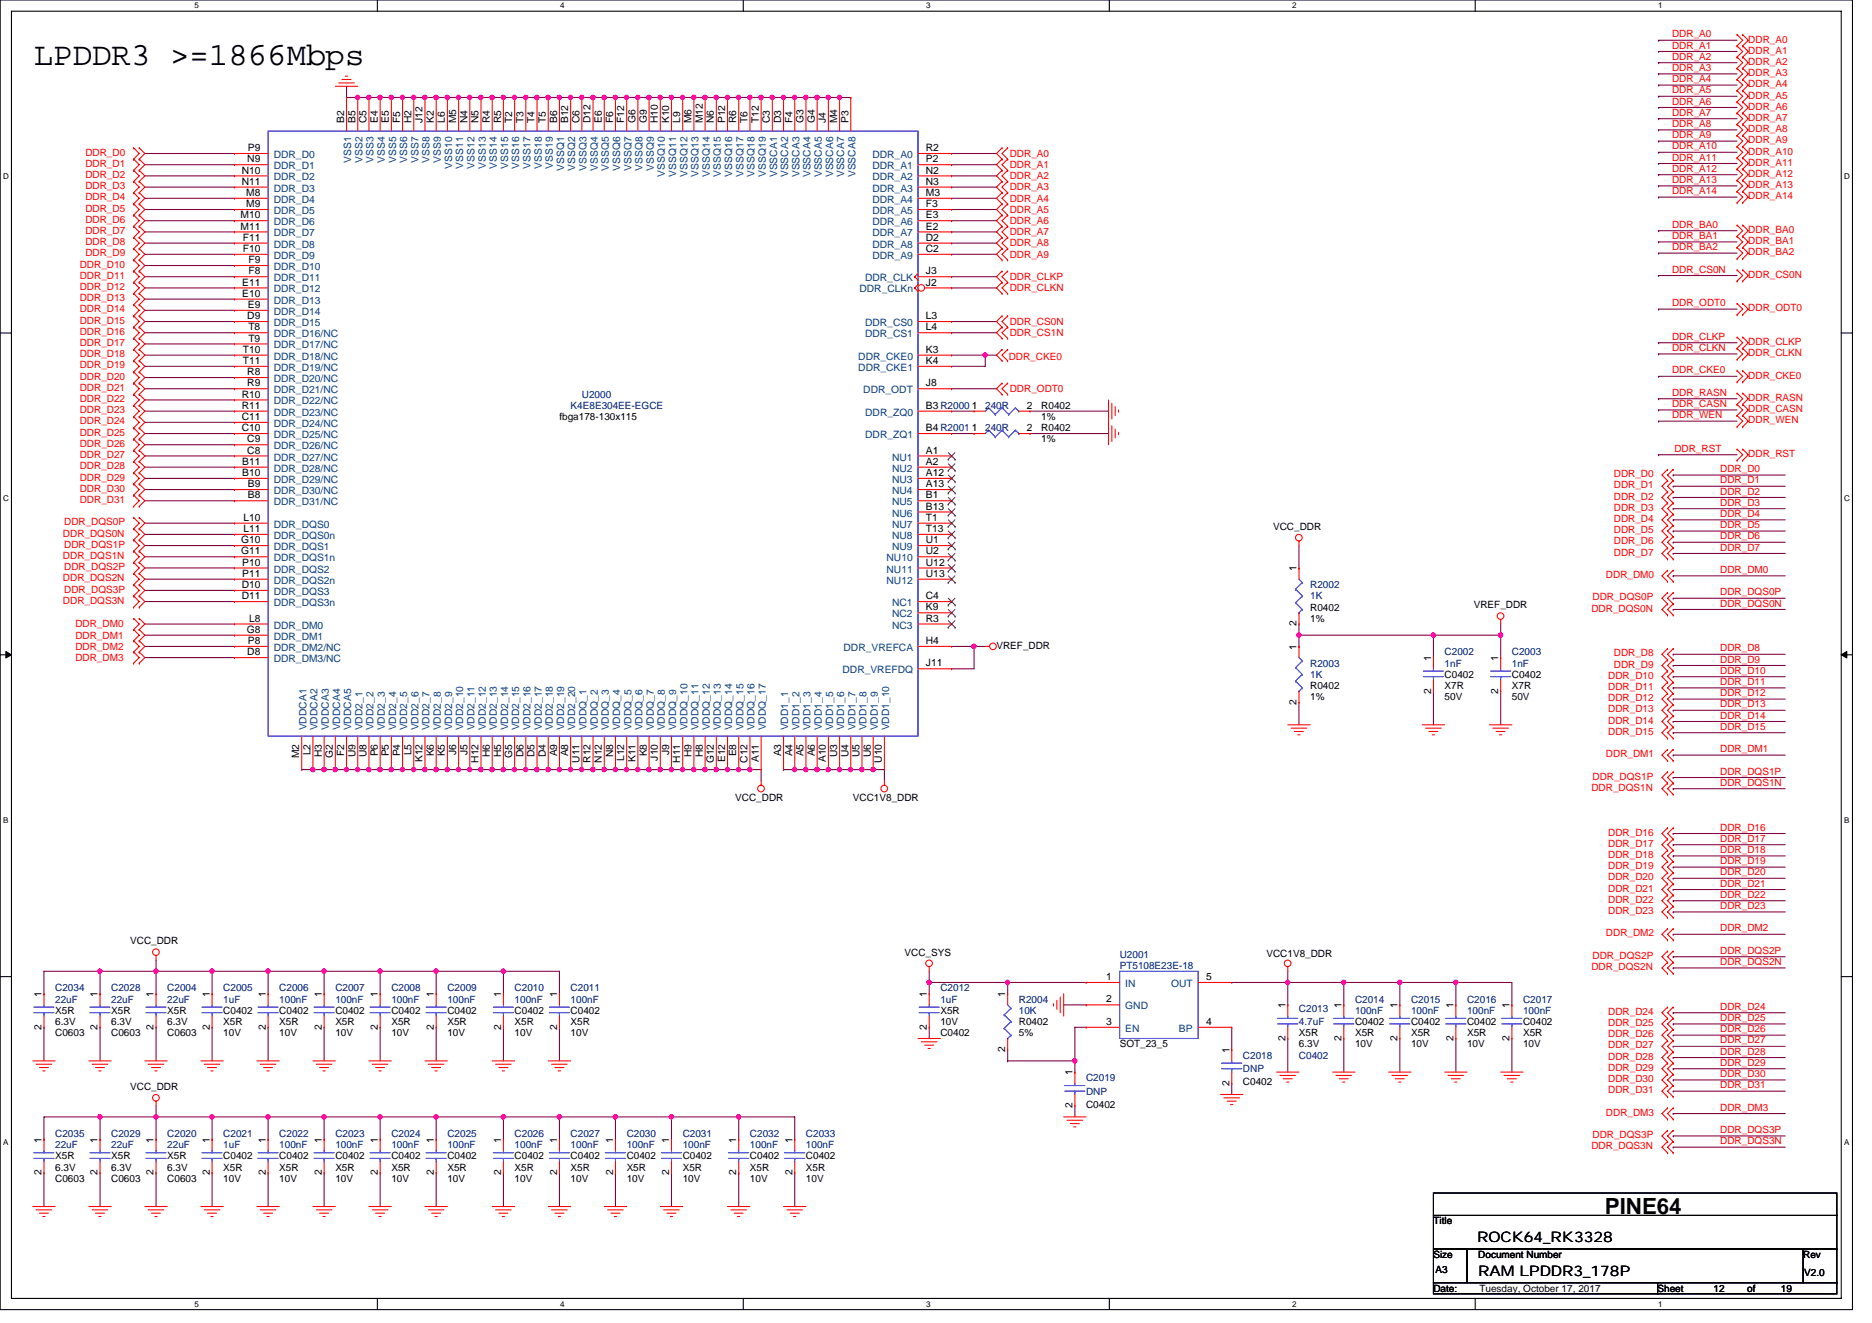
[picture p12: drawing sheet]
<svg xmlns="http://www.w3.org/2000/svg" width="297mm" height="210mm" viewBox="0 0 297 210" stroke-linecap="round" stroke-linejoin="round" font-family="sans-serif">
<defs><g id="words">
<text font-size="5.1" x="5.4" y="10.3">LPDDR3 &gt;=1866Mbps</text>
<text font-size="3.5" x="254.7" y="192.6">PINE64</text>
<g font-size="2.3">
<text x="234.4" y="197.1">ROCK64_RK3328</text>
<text x="234.6" y="202.6">RAM LPDDR3_178P</text>
</g>
<g font-size="1.6" fill="#f00">
<text x="265.3" y="5.9">DDR_A0</text>
<text x="265.3" y="11.3">DDR_A3</text>
<text x="265.3" y="9.5">DDR_A2</text>
<text x="265.3" y="7.7">DDR_A1</text>
<text x="277.4" y="8.5">DDR_A1</text>
<text x="277.4" y="10.3">DDR_A2</text>
<text x="277.4" y="6.8">DDR_A0</text>
<text x="265.3" y="14.8">DDR_A5</text>
<text x="265.3" y="13">DDR_A4</text>
<text x="265.3" y="16.6">DDR_A6</text>
<text x="277.4" y="15.6">DDR_A5</text>
<text x="277.4" y="17.4">DDR_A6</text>
<text x="277.4" y="12.1">DDR_A3</text>
<text x="277.4" y="13.9">DDR_A4</text>
<text x="265.3" y="18.4">DDR_A7</text>
<text x="265.3" y="23.7">DDR_A10</text>
<text x="265.3" y="20.2">DDR_A8</text>
<text x="265.3" y="21.9">DDR_A9</text>
<text x="277.4" y="22.8">DDR_A9</text>
<text x="277.4" y="19.2">DDR_A7</text>
<text x="277.4" y="21">DDR_A8</text>
<text x="13.5" y="28.3">DDR_D2</text>
<text x="13.5" y="26.5">DDR_D1</text>
<text x="13.5" y="24.7">DDR_D0</text>
<text x="160.2" y="26.7">DDR_A1</text>
<text x="160.2" y="28.4">DDR_A2</text>
<text x="160.2" y="24.9">DDR_A0</text>
<text x="265.3" y="25.5">DDR_A11</text>
<text x="265.3" y="27.3">DDR_A12</text>
<text x="265.3" y="29">DDR_A13</text>
<text x="277.4" y="24.5">DDR_A10</text>
<text x="277.4" y="29.9">DDR_A13</text>
<text x="277.4" y="26.3">DDR_A11</text>
<text x="277.4" y="28.1">DDR_A12</text>
<text x="13.5" y="35.4">DDR_D6</text>
<text x="13.5" y="33.6">DDR_D5</text>
<text x="13.5" y="31.8">DDR_D4</text>
<text x="13.5" y="30">DDR_D3</text>
<text x="160.2" y="30.2">DDR_A3</text>
<text x="160.2" y="35.6">DDR_A6</text>
<text x="160.2" y="33.8">DDR_A5</text>
<text x="160.2" y="32">DDR_A4</text>
<text x="265.3" y="30.8">DDR_A14</text>
<text x="277.4" y="31.6">DDR_A14</text>
<text x="13.5" y="38.9">DDR_D8</text>
<text x="13.5" y="40.7">DDR_D9</text>
<text x="13.5" y="37.1">DDR_D7</text>
<text x="160.2" y="40.9">DDR_A9</text>
<text x="160.2" y="39.1">DDR_A8</text>
<text x="160.2" y="37.3">DDR_A7</text>
<text x="265.3" y="37.9">DDR_BA1</text>
<text x="265.3" y="39.7">DDR_BA2</text>
<text x="265.3" y="36.2">DDR_BA0</text>
<text x="277.4" y="40.5">DDR_BA2</text>
<text x="277.4" y="37">DDR_BA0</text>
<text x="277.4" y="38.8">DDR_BA1</text>
<text x="12.7" y="46">DDR_D12</text>
<text x="12.7" y="44.3">DDR_D11</text>
<text x="12.7" y="42.5">DDR_D10</text>
<text x="12.7" y="47.8">DDR_D13</text>
<text x="160.2" y="46.2">DDR_CLKN</text>
<text x="160.2" y="44.4">DDR_CLKP</text>
<text x="265.3" y="43.3">DDR_CS0N</text>
<text x="277.4" y="44.1">DDR_CS0N</text>
<text x="12.7" y="51.4">DDR_D15</text>
<text x="12.7" y="49.6">DDR_D14</text>
<text x="12.7" y="53.1">DDR_D16</text>
<text x="160.2" y="53.3">DDR_CS1N</text>
<text x="160.2" y="51.6">DDR_CS0N</text>
<text x="265.3" y="53.9">DDR_CLKP</text>
<text x="265.3" y="48.6">DDR_ODT0</text>
<text x="277.4" y="49.4">DDR_ODT0</text>
<text x="12.7" y="56.7">DDR_D18</text>
<text x="12.7" y="58.5">DDR_D19</text>
<text x="12.7" y="54.9">DDR_D17</text>
<text x="160.1" y="57.1">DDR_CKE0</text>
<text x="265.3" y="59.3">DDR_CKE0</text>
<text x="265.3" y="55.7">DDR_CLKN</text>
<text x="277.4" y="56.5">DDR_CLKN</text>
<text x="277.4" y="54.8">DDR_CLKP</text>
<text x="12.7" y="60.3">DDR_D20</text>
<text x="12.7" y="65.6">DDR_D23</text>
<text x="12.7" y="63.8">DDR_D22</text>
<text x="12.7" y="62">DDR_D21</text>
<text x="160.2" y="62.2">DDR_ODT0</text>
<text x="265.3" y="64.6">DDR_CASN</text>
<text x="265.3" y="62.8">DDR_RASN</text>
<text x="277.4" y="63.6">DDR_RASN</text>
<text x="277.4" y="65.4">DDR_CASN</text>
<text x="277.4" y="60.1">DDR_CKE0</text>
<text x="12.7" y="70.9">DDR_D26</text>
<text x="12.7" y="69.2">DDR_D25</text>
<text x="12.7" y="67.4">DDR_D24</text>
<text x="265.3" y="66.4">DDR_WEN</text>
<text x="265.7" y="71.7">DDR_RST</text>
<text x="277.4" y="67.2">DDR_WEN</text>
<text x="12.7" y="76.3">DDR_D29</text>
<text x="12.7" y="74.5">DDR_D28</text>
<text x="12.7" y="72.7">DDR_D27</text>
<text x="256.1" y="77.5">DDR_D1</text>
<text x="256.1" y="75.7">DDR_D0</text>
<text x="273" y="76.7">DDR_D1</text>
<text x="273" y="74.9">DDR_D0</text>
<text x="277.4" y="72.5">DDR_RST</text>
<text x="10.2" y="83.4">DDR_DQS0P</text>
<text x="12.7" y="78">DDR_D30</text>
<text x="12.7" y="79.8">DDR_D31</text>
<text x="256.1" y="82.8">DDR_D4</text>
<text x="256.1" y="81.1">DDR_D3</text>
<text x="256.1" y="79.3">DDR_D2</text>
<text x="273" y="82">DDR_D4</text>
<text x="273" y="80.3">DDR_D3</text>
<text x="273" y="78.5">DDR_D2</text>
<text x="273" y="83.8">DDR_D5</text>
<text x="10" y="85.2">DDR_DQS0N</text>
<text x="10" y="88.7">DDR_DQS1N</text>
<text x="10.2" y="86.9">DDR_DQS1P</text>
<text x="256.1" y="86.4">DDR_D6</text>
<text x="256.1" y="84.6">DDR_D5</text>
<text x="256.1" y="88.2">DDR_D7</text>
<text x="273" y="87.4">DDR_D7</text>
<text x="273" y="85.6">DDR_D6</text>
<text x="10" y="95.8">DDR_DQS3N</text>
<text x="10" y="92.3">DDR_DQS2N</text>
<text x="10.2" y="94">DDR_DQS3P</text>
<text x="10.2" y="90.5">DDR_DQS2P</text>
<text x="252.7" y="95.3">DDR_DQS0P</text>
<text x="254.8" y="91.7">DDR_DM0</text>
<text x="273" y="90.9">DDR_DM0</text>
<text x="273" y="94.5">DDR_DQS0P</text>
<text x="12" y="99.6">DDR_DM0</text>
<text x="12" y="101.3">DDR_DM1</text>
<text x="252.5" y="97.1">DDR_DQS0N</text>
<text x="273" y="96.3">DDR_DQS0N</text>
<text x="12" y="104.9">DDR_DM3</text>
<text x="12" y="103.1">DDR_DM2</text>
<text x="255.2" y="107.7">DDR_D10</text>
<text x="256.1" y="104.2">DDR_D8</text>
<text x="256.1" y="106">DDR_D9</text>
<text x="273" y="105.2">DDR_D9</text>
<text x="273" y="103.4">DDR_D8</text>
<text x="273" y="106.9">DDR_D10</text>
<text x="255.2" y="111.3">DDR_D12</text>
<text x="255.2" y="109.5">DDR_D11</text>
<text x="255.2" y="113.1">DDR_D13</text>
<text x="273" y="112.3">DDR_D13</text>
<text x="273" y="110.5">DDR_D12</text>
<text x="273" y="108.7">DDR_D11</text>
<text x="255.2" y="116.6">DDR_D15</text>
<text x="255.2" y="114.9">DDR_D14</text>
<text x="273" y="114">DDR_D14</text>
<text x="273" y="115.8">DDR_D15</text>
<text x="273" y="119.4">DDR_DM1</text>
<text x="252.5" y="125.5">DDR_DQS1N</text>
<text x="252.7" y="123.7">DDR_DQS1P</text>
<text x="254.8" y="120.2">DDR_DM1</text>
<text x="273" y="122.9">DDR_DQS1P</text>
<text x="273" y="124.7">DDR_DQS1N</text>
<text x="273" y="131.8">DDR_D16</text>
<text x="255.2" y="138">DDR_D19</text>
<text x="255.2" y="132.6">DDR_D16</text>
<text x="255.2" y="136.2">DDR_D18</text>
<text x="255.2" y="134.4">DDR_D17</text>
<text x="273" y="137.2">DDR_D19</text>
<text x="273" y="133.6">DDR_D17</text>
<text x="273" y="135.4">DDR_D18</text>
<text x="255.2" y="139.7">DDR_D20</text>
<text x="255.2" y="143.3">DDR_D22</text>
<text x="255.2" y="141.5">DDR_D21</text>
<text x="273" y="140.7">DDR_D21</text>
<text x="273" y="142.5">DDR_D22</text>
<text x="273" y="138.9">DDR_D20</text>
<text x="254.8" y="148.6">DDR_DM2</text>
<text x="255.2" y="145.1">DDR_D23</text>
<text x="273" y="144.3">DDR_D23</text>
<text x="273" y="147.8">DDR_DM2</text>
<text x="252.5" y="154">DDR_DQS2N</text>
<text x="252.7" y="152.2">DDR_DQS2P</text>
<text x="273" y="153.2">DDR_DQS2N</text>
<text x="273" y="151.4">DDR_DQS2P</text>
<text x="255.2" y="161.1">DDR_D24</text>
<text x="273" y="160.3">DDR_D24</text>
<text x="255.2" y="166.4">DDR_D27</text>
<text x="255.2" y="164.6">DDR_D26</text>
<text x="255.2" y="162.9">DDR_D25</text>
<text x="273" y="165.6">DDR_D27</text>
<text x="273" y="163.8">DDR_D26</text>
<text x="273" y="167.4">DDR_D28</text>
<text x="273" y="162.1">DDR_D25</text>
<text x="255.2" y="171.7">DDR_D30</text>
<text x="255.2" y="173.5">DDR_D31</text>
<text x="255.2" y="168.2">DDR_D28</text>
<text x="255.2" y="170">DDR_D29</text>
<text x="273" y="170.9">DDR_D30</text>
<text x="273" y="172.7">DDR_D31</text>
<text x="273" y="169.2">DDR_D29</text>
<text x="254.8" y="177.1">DDR_DM3</text>
<text x="273" y="176.3">DDR_DM3</text>
<text x="273" y="179.8">DDR_DQS3P</text>
<text x="252.5" y="182.4">DDR_DQS3N</text>
<text x="252.7" y="180.6">DDR_DQS3P</text>
<text x="273" y="181.6">DDR_DQS3N</text>
</g>
<g font-size="1.6">
<text x="39.3" y="24">P9</text>
<text x="54.6" y="19.6" transform="rotate(-90 54.6 19.6)">B2</text>
<text x="56.4" y="19.6" transform="rotate(-90 56.4 19.6)">B5</text>
<text x="58.2" y="19.6" transform="rotate(-90 58.2 19.6)">C5</text>
<text x="59.9" y="19.6" transform="rotate(-90 59.9 19.6)">E4</text>
<text x="61.7" y="19.6" transform="rotate(-90 61.7 19.6)">E5</text>
<text x="63.5" y="19.6" transform="rotate(-90 63.5 19.6)">F5</text>
<text x="65.3" y="19.6" transform="rotate(-90 65.3 19.6)">H2</text>
<text x="67.1" y="19.6" transform="rotate(-90 67.1 19.6)">J12</text>
<text x="68.8" y="19.6" transform="rotate(-90 68.8 19.6)">K2</text>
<text x="70.6" y="19.6" transform="rotate(-90 70.6 19.6)">L6</text>
<text x="72.4" y="19.6" transform="rotate(-90 72.4 19.6)">M5</text>
<text x="74.2" y="19.6" transform="rotate(-90 74.2 19.6)">N4</text>
<text x="75.9" y="19.6" transform="rotate(-90 75.9 19.6)">N5</text>
<text x="77.7" y="19.6" transform="rotate(-90 77.7 19.6)">R4</text>
<text x="79.5" y="19.6" transform="rotate(-90 79.5 19.6)">R5</text>
<text x="81.3" y="19.6" transform="rotate(-90 81.3 19.6)">T2</text>
<text x="83.1" y="19.6" transform="rotate(-90 83.1 19.6)">T3</text>
<text x="84.8" y="19.6" transform="rotate(-90 84.8 19.6)">T4</text>
<text x="86.6" y="19.6" transform="rotate(-90 86.6 19.6)">T5</text>
<text x="88.4" y="19.6" transform="rotate(-90 88.4 19.6)">B6</text>
<text x="90.2" y="19.6" transform="rotate(-90 90.2 19.6)">B12</text>
<text x="91.9" y="19.6" transform="rotate(-90 91.9 19.6)">C6</text>
<text x="93.7" y="19.6" transform="rotate(-90 93.7 19.6)">D12</text>
<text x="95.5" y="19.6" transform="rotate(-90 95.5 19.6)">E6</text>
<text x="97.3" y="19.6" transform="rotate(-90 97.3 19.6)">F6</text>
<text x="99.1" y="19.6" transform="rotate(-90 99.1 19.6)">F12</text>
<text x="100.8" y="19.6" transform="rotate(-90 100.8 19.6)">G6</text>
<text x="102.6" y="19.6" transform="rotate(-90 102.6 19.6)">G9</text>
<text x="104.4" y="19.6" transform="rotate(-90 104.4 19.6)">H10</text>
<text x="106.2" y="19.6" transform="rotate(-90 106.2 19.6)">K10</text>
<text x="107.9" y="19.6" transform="rotate(-90 107.9 19.6)">L9</text>
<text x="109.7" y="19.6" transform="rotate(-90 109.7 19.6)">M6</text>
<text x="111.5" y="19.6" transform="rotate(-90 111.5 19.6)">M12</text>
<text x="113.3" y="19.6" transform="rotate(-90 113.3 19.6)">N6</text>
<text x="115.1" y="19.6" transform="rotate(-90 115.1 19.6)">P12</text>
<text x="116.8" y="19.6" transform="rotate(-90 116.8 19.6)">R6</text>
<text x="118.6" y="19.6" transform="rotate(-90 118.6 19.6)">T6</text>
<text x="120.4" y="19.6" transform="rotate(-90 120.4 19.6)">T12</text>
<text x="122.2" y="19.6" transform="rotate(-90 122.2 19.6)">C3</text>
<text x="123.9" y="19.6" transform="rotate(-90 123.9 19.6)">D3</text>
<text x="125.7" y="19.6" transform="rotate(-90 125.7 19.6)">F4</text>
<text x="127.5" y="19.6" transform="rotate(-90 127.5 19.6)">G3</text>
<text x="129.3" y="19.6" transform="rotate(-90 129.3 19.6)">G4</text>
<text x="131.1" y="19.6" transform="rotate(-90 131.1 19.6)">J4</text>
<text x="132.8" y="19.6" transform="rotate(-90 132.8 19.6)">M4</text>
<text x="134.6" y="19.6" transform="rotate(-90 134.6 19.6)">P3</text>
<text x="146.9" y="24">R2</text>
<text x="38.4" y="27.5">N10</text>
<text x="38.4" y="29.3">N11</text>
<text x="39.2" y="25.8">N9</text>
<text x="146.9" y="25.8">P2</text>
<text x="146.9" y="27.5">N2</text>
<text x="146.9" y="29.3">N3</text>
<text x="38.2" y="34.6">M10</text>
<text x="39.1" y="31.1">M8</text>
<text x="39.1" y="32.9">M9</text>
<text x="146.9" y="31.1">M3</text>
<text x="146.9" y="32.9">F3</text>
<text x="146.9" y="34.6">E3</text>
<text x="38.2" y="36.4">M11</text>
<text x="38.5" y="38.2">F11</text>
<text x="38.5" y="40">F10</text>
<text x="39.4" y="41.8">F9</text>
<text x="146.9" y="36.4">E2</text>
<text x="146.9" y="38.2">D2</text>
<text x="146.9" y="40">C2</text>
<text x="38.4" y="45.3">E11</text>
<text x="38.4" y="47.1">E10</text>
<text x="39.4" y="43.5">F8</text>
<text x="146.9" y="43.5">J3</text>
<text x="146.9" y="45.3">J2</text>
<text x="39.2" y="50.7">D9</text>
<text x="39.3" y="48.9">E9</text>
<text x="39.4" y="52.4">T8</text>
<text x="146.9" y="50.7">L3</text>
<text x="146.9" y="52.4">L4</text>
<text x="38.5" y="56">T10</text>
<text x="38.5" y="57.8">T11</text>
<text x="39.2" y="59.5">R8</text>
<text x="39.4" y="54.2">T9</text>
<text x="146.9" y="56">K3</text>
<text x="146.9" y="57.8">K4</text>
<text x="38.4" y="63.1">R10</text>
<text x="38.4" y="64.9">R11</text>
<text x="39.2" y="61.3">R9</text>
<text x="146.9" y="64.9">B3 R2000</text>
<text x="146.9" y="61.3">J8</text>
<text x="154.2" y="64.9">1</text>
<text x="162.9" y="64.9">2</text>
<text x="165.2" y="64.9">R0402</text>
<text x="38.4" y="66.7">C11</text>
<text x="38.4" y="68.4">C10</text>
<text x="39.2" y="70.2">C9</text>
<text x="39.2" y="72">C8</text>
<text x="88.8" y="66.7">fbga178-130x115</text>
<text x="146.9" y="72">A1</text>
<text x="146.9" y="68.4">B4 R2001</text>
<text x="154.2" y="68.4">1</text>
<text x="162.9" y="68.4">2</text>
<text x="165.2" y="66.7">1%</text>
<text x="165.2" y="68.5">R0402</text>
<text x="165.2" y="70.2">1%</text>
<text x="38.4" y="73.8">B11</text>
<text x="38.4" y="75.5">B10</text>
<text x="39.3" y="77.3">B9</text>
<text x="146.9" y="73.8">A2</text>
<text x="146.9" y="75.5">A12</text>
<text x="146.9" y="77.3">A13</text>
<text x="38.6" y="82.7">L10</text>
<text x="39.3" y="79.1">B8</text>
<text x="146.9" y="79.1">B1</text>
<text x="146.9" y="80.9">B13</text>
<text x="146.9" y="82.7">T1</text>
<text x="38.3" y="86.2">G10</text>
<text x="38.3" y="88">G11</text>
<text x="38.4" y="89.8">P10</text>
<text x="38.6" y="84.4">L11</text>
<text x="146.9" y="84.4">T13</text>
<text x="146.9" y="86.2">U1</text>
<text x="146.9" y="88">U2</text>
<text x="146.9" y="89.8">U12</text>
<text x="202" y="84.1">VCC_DDR</text>
<text x="38.4" y="93.3">D10</text>
<text x="38.4" y="95.1">D11</text>
<text x="38.4" y="91.5">P11</text>
<text x="146.9" y="95.1">C4</text>
<text x="146.9" y="91.5">U13</text>
<text x="205.7" y="90.7" transform="rotate(-90 205.7 90.7)">1</text>
<text x="39.2" y="100.4">G8</text>
<text x="39.5" y="98.7">L8</text>
<text x="146.9" y="96.9">K9</text>
<text x="146.9" y="98.7">R3</text>
<text x="205.7" y="99.4" transform="rotate(-90 205.7 99.4)">2</text>
<text x="207.9" y="96.9">R0402</text>
<text x="207.9" y="98.7">1%</text>
<text x="233.8" y="96.5">VREF_DDR</text>
<text x="39.2" y="104">D8</text>
<text x="39.3" y="102.2">P8</text>
<text x="146.9" y="102.2">H4</text>
<text x="146.9" y="105.8">J11</text>
<text x="158.1" y="102.9">VREF_DDR</text>
<text x="205.7" y="103.1" transform="rotate(-90 205.7 103.1)">1</text>
<text x="227.1" y="104.9" transform="rotate(-90 227.1 104.9)">1</text>
<text x="229.2" y="107.6">C0402</text>
<text x="237.7" y="104.9" transform="rotate(-90 237.7 104.9)">1</text>
<text x="239.9" y="107.6">C0402</text>
<text x="205.7" y="111.9" transform="rotate(-90 205.7 111.9)">2</text>
<text x="207.9" y="109.3">R0402</text>
<text x="207.9" y="111.1">1%</text>
<text x="227.1" y="110.1" transform="rotate(-90 227.1 110.1)">2</text>
<text x="229.2" y="109.3">X7R</text>
<text x="229.2" y="111.1">50V</text>
<text x="237.7" y="110.1" transform="rotate(-90 237.7 110.1)">2</text>
<text x="239.9" y="109.3">X7R</text>
<text x="239.9" y="111.1">50V</text>
<text x="49.3" y="119.9" transform="rotate(-90 49.3 119.9)">L2</text>
<text x="54.6" y="120" transform="rotate(-90 54.6 120)">F2</text>
<text x="65.3" y="119.9" transform="rotate(-90 65.3 119.9)">L5</text>
<text x="72.4" y="119.8" transform="rotate(-90 72.4 119.8)">J6</text>
<text x="74.2" y="119.8" transform="rotate(-90 74.2 119.8)">J5</text>
<text x="106.2" y="119.8" transform="rotate(-90 106.2 119.8)">J9</text>
<text x="47.5" y="120.3" transform="rotate(-90 47.5 120.3)">M2</text>
<text x="51.1" y="120.2" transform="rotate(-90 51.1 120.2)">H3</text>
<text x="52.8" y="120.2" transform="rotate(-90 52.8 120.2)">G2</text>
<text x="56.4" y="120.2" transform="rotate(-90 56.4 120.2)">U9</text>
<text x="58.2" y="120.2" transform="rotate(-90 58.2 120.2)">U8</text>
<text x="59.9" y="120.1" transform="rotate(-90 59.9 120.1)">P6</text>
<text x="61.7" y="120.1" transform="rotate(-90 61.7 120.1)">P5</text>
<text x="63.5" y="120.1" transform="rotate(-90 63.5 120.1)">P4</text>
<text x="67.1" y="121" transform="rotate(-90 67.1 121)">K12</text>
<text x="68.8" y="120.1" transform="rotate(-90 68.8 120.1)">K6</text>
<text x="70.6" y="120.1" transform="rotate(-90 70.6 120.1)">K5</text>
<text x="75.9" y="121.1" transform="rotate(-90 75.9 121.1)">H12</text>
<text x="77.7" y="120.2" transform="rotate(-90 77.7 120.2)">H6</text>
<text x="79.5" y="120.2" transform="rotate(-90 79.5 120.2)">H5</text>
<text x="81.3" y="120.2" transform="rotate(-90 81.3 120.2)">G5</text>
<text x="83.1" y="120.2" transform="rotate(-90 83.1 120.2)">D6</text>
<text x="84.8" y="120.2" transform="rotate(-90 84.8 120.2)">D5</text>
<text x="86.6" y="120.2" transform="rotate(-90 86.6 120.2)">D4</text>
<text x="88.4" y="120.1" transform="rotate(-90 88.4 120.1)">A9</text>
<text x="90.2" y="120.1" transform="rotate(-90 90.2 120.1)">A8</text>
<text x="91.9" y="121.1" transform="rotate(-90 91.9 121.1)">U11</text>
<text x="93.7" y="121.1" transform="rotate(-90 93.7 121.1)">R12</text>
<text x="95.5" y="121.1" transform="rotate(-90 95.5 121.1)">N12</text>
<text x="97.3" y="120.2" transform="rotate(-90 97.3 120.2)">N8</text>
<text x="99.1" y="120.8" transform="rotate(-90 99.1 120.8)">L12</text>
<text x="100.8" y="121" transform="rotate(-90 100.8 121)">K11</text>
<text x="102.6" y="120.1" transform="rotate(-90 102.6 120.1)">K8</text>
<text x="104.4" y="120.7" transform="rotate(-90 104.4 120.7)">J10</text>
<text x="107.9" y="121.1" transform="rotate(-90 107.9 121.1)">H11</text>
<text x="109.7" y="120.2" transform="rotate(-90 109.7 120.2)">H9</text>
<text x="111.5" y="120.2" transform="rotate(-90 111.5 120.2)">H8</text>
<text x="113.3" y="121.2" transform="rotate(-90 113.3 121.2)">G12</text>
<text x="115.1" y="121" transform="rotate(-90 115.1 121)">E12</text>
<text x="116.8" y="120.1" transform="rotate(-90 116.8 120.1)">E8</text>
<text x="118.6" y="121.1" transform="rotate(-90 118.6 121.1)">C12</text>
<text x="120.4" y="121" transform="rotate(-90 120.4 121)">A11</text>
<text x="123.9" y="120.1" transform="rotate(-90 123.9 120.1)">A3</text>
<text x="125.7" y="120.1" transform="rotate(-90 125.7 120.1)">A4</text>
<text x="127.5" y="120.1" transform="rotate(-90 127.5 120.1)">A5</text>
<text x="129.3" y="120.1" transform="rotate(-90 129.3 120.1)">A6</text>
<text x="131.1" y="121" transform="rotate(-90 131.1 121)">A10</text>
<text x="132.8" y="120.2" transform="rotate(-90 132.8 120.2)">U3</text>
<text x="134.6" y="120.2" transform="rotate(-90 134.6 120.2)">U4</text>
<text x="136.4" y="120.2" transform="rotate(-90 136.4 120.2)">U5</text>
<text x="138.2" y="120.2" transform="rotate(-90 138.2 120.2)">U6</text>
<text x="140" y="121.1" transform="rotate(-90 140 121.1)">U10</text>
<text x="116.7" y="127.1">VCC_DDR</text>
<text x="135.3" y="127.1">VCC1V8_DDR</text>
<text x="20.7" y="149.9">VCC_DDR</text>
<text x="143.5" y="151.7">VCC_SYS</text>
<text x="175.5" y="155.6">1</text>
<text x="191.4" y="155.6">5</text>
<text x="201" y="151.8">VCC1V8_DDR</text>
<text x="6.6" y="158.2" transform="rotate(-90 6.6 158.2)">1</text>
<text x="8.8" y="160.9">X5R</text>
<text x="15.5" y="158.2" transform="rotate(-90 15.5 158.2)">1</text>
<text x="17.6" y="160.9">X5R</text>
<text x="24.4" y="158.2" transform="rotate(-90 24.4 158.2)">1</text>
<text x="26.5" y="160.9">X5R</text>
<text x="33.3" y="158.2" transform="rotate(-90 33.3 158.2)">1</text>
<text x="35.4" y="160.9">C0402</text>
<text x="42.2" y="158.2" transform="rotate(-90 42.2 158.2)">1</text>
<text x="44.3" y="160.9">C0402</text>
<text x="51.1" y="158.2" transform="rotate(-90 51.1 158.2)">1</text>
<text x="53.2" y="160.9">C0402</text>
<text x="59.9" y="158.2" transform="rotate(-90 59.9 158.2)">1</text>
<text x="62.1" y="160.9">C0402</text>
<text x="68.8" y="158.2" transform="rotate(-90 68.8 158.2)">1</text>
<text x="71" y="160.9">C0402</text>
<text x="79.5" y="158.2" transform="rotate(-90 79.5 158.2)">1</text>
<text x="81.7" y="160.9">C0402</text>
<text x="88.4" y="158.2" transform="rotate(-90 88.4 158.2)">1</text>
<text x="90.5" y="160.9">C0402</text>
<text x="147.1" y="158.2" transform="rotate(-90 147.1 158.2)">1</text>
<text x="149.2" y="160.9">X5R</text>
<text x="159.5" y="158.2" transform="rotate(-90 159.5 158.2)">1</text>
<text x="175.5" y="159.1">2</text>
<text x="204" y="160" transform="rotate(-90 204 160)">1</text>
<text x="212.8" y="160" transform="rotate(-90 212.8 160)">1</text>
<text x="221.7" y="160" transform="rotate(-90 221.7 160)">1</text>
<text x="230.6" y="160" transform="rotate(-90 230.6 160)">1</text>
<text x="239.5" y="160" transform="rotate(-90 239.5 160)">1</text>
<text x="6.6" y="163.4" transform="rotate(-90 6.6 163.4)">2</text>
<text x="8.8" y="164.5">C0603</text>
<text x="8.8" y="162.7">6.3V</text>
<text x="15.5" y="163.4" transform="rotate(-90 15.5 163.4)">2</text>
<text x="17.6" y="164.5">C0603</text>
<text x="17.6" y="162.7">6.3V</text>
<text x="24.4" y="163.4" transform="rotate(-90 24.4 163.4)">2</text>
<text x="26.5" y="164.5">C0603</text>
<text x="26.5" y="162.7">6.3V</text>
<text x="33.3" y="163.4" transform="rotate(-90 33.3 163.4)">2</text>
<text x="35.4" y="162.7">X5R</text>
<text x="35.4" y="164.5">10V</text>
<text x="42.2" y="163.4" transform="rotate(-90 42.2 163.4)">2</text>
<text x="44.3" y="162.7">X5R</text>
<text x="44.3" y="164.5">10V</text>
<text x="51.1" y="163.4" transform="rotate(-90 51.1 163.4)">2</text>
<text x="53.2" y="162.7">X5R</text>
<text x="53.2" y="164.5">10V</text>
<text x="59.9" y="163.4" transform="rotate(-90 59.9 163.4)">2</text>
<text x="62.1" y="162.7">X5R</text>
<text x="62.1" y="164.5">10V</text>
<text x="68.8" y="163.4" transform="rotate(-90 68.8 163.4)">2</text>
<text x="71" y="162.7">X5R</text>
<text x="71" y="164.5">10V</text>
<text x="79.5" y="163.4" transform="rotate(-90 79.5 163.4)">2</text>
<text x="81.7" y="162.7">X5R</text>
<text x="81.7" y="164.5">10V</text>
<text x="88.4" y="163.4" transform="rotate(-90 88.4 163.4)">2</text>
<text x="90.5" y="162.7">X5R</text>
<text x="90.5" y="164.5">10V</text>
<text x="147.1" y="163.4" transform="rotate(-90 147.1 163.4)">2</text>
<text x="149.2" y="164.5">C0402</text>
<text x="149.2" y="162.7">10V</text>
<text x="159.5" y="167" transform="rotate(-90 159.5 167)">2</text>
<text x="161.7" y="162.7">R0402</text>
<text x="161.7" y="164.5">5%</text>
<text x="175.5" y="162.7">3</text>
<text x="177.7" y="166.2">SOT_23_5</text>
<text x="191.4" y="162.7">4</text>
<text x="195.1" y="167.1" transform="rotate(-90 195.1 167.1)">1</text>
<text x="204" y="165.2" transform="rotate(-90 204 165.2)">2</text>
<text x="206.1" y="164.5">X5R</text>
<text x="206.1" y="166.2">6.3V</text>
<text x="212.8" y="165.2" transform="rotate(-90 212.8 165.2)">2</text>
<text x="215" y="162.7">C0402</text>
<text x="215" y="164.5">X5R</text>
<text x="215" y="166.2">10V</text>
<text x="221.7" y="165.2" transform="rotate(-90 221.7 165.2)">2</text>
<text x="223.9" y="162.7">C0402</text>
<text x="223.9" y="164.5">X5R</text>
<text x="223.9" y="166.2">10V</text>
<text x="230.6" y="165.2" transform="rotate(-90 230.6 165.2)">2</text>
<text x="232.8" y="162.7">C0402</text>
<text x="232.8" y="164.5">X5R</text>
<text x="232.8" y="166.2">10V</text>
<text x="239.5" y="165.2" transform="rotate(-90 239.5 165.2)">2</text>
<text x="241.7" y="162.7">C0402</text>
<text x="241.7" y="164.5">X5R</text>
<text x="241.7" y="166.2">10V</text>
<text x="20.7" y="173">VCC_DDR</text>
<text x="170.2" y="170.7" transform="rotate(-90 170.2 170.7)">1</text>
<text x="195.1" y="172.3" transform="rotate(-90 195.1 172.3)">2</text>
<text x="197.2" y="172.3">C0402</text>
<text x="170.2" y="175.9" transform="rotate(-90 170.2 175.9)">2</text>
<text x="172.3" y="175.8">C0402</text>
<text x="6.6" y="181.4" transform="rotate(-90 6.6 181.4)">1</text>
<text x="8.8" y="184">X5R</text>
<text x="8.8" y="185.8">6.3V</text>
<text x="15.5" y="181.4" transform="rotate(-90 15.5 181.4)">1</text>
<text x="17.6" y="184">X5R</text>
<text x="17.6" y="185.8">6.3V</text>
<text x="24.4" y="181.4" transform="rotate(-90 24.4 181.4)">1</text>
<text x="26.5" y="184">X5R</text>
<text x="26.5" y="185.8">6.3V</text>
<text x="33.3" y="181.4" transform="rotate(-90 33.3 181.4)">1</text>
<text x="35.4" y="184">C0402</text>
<text x="35.4" y="185.8">X5R</text>
<text x="42.2" y="181.4" transform="rotate(-90 42.2 181.4)">1</text>
<text x="44.3" y="184">C0402</text>
<text x="44.3" y="185.8">X5R</text>
<text x="51.1" y="181.4" transform="rotate(-90 51.1 181.4)">1</text>
<text x="53.2" y="184">C0402</text>
<text x="53.2" y="185.8">X5R</text>
<text x="59.9" y="181.4" transform="rotate(-90 59.9 181.4)">1</text>
<text x="62.1" y="184">C0402</text>
<text x="62.1" y="185.8">X5R</text>
<text x="68.8" y="181.4" transform="rotate(-90 68.8 181.4)">1</text>
<text x="71" y="184">C0402</text>
<text x="71" y="185.8">X5R</text>
<text x="79.5" y="181.4" transform="rotate(-90 79.5 181.4)">1</text>
<text x="81.7" y="184">C0402</text>
<text x="81.7" y="185.8">X5R</text>
<text x="88.4" y="181.4" transform="rotate(-90 88.4 181.4)">1</text>
<text x="90.5" y="184">C0402</text>
<text x="90.5" y="185.8">X5R</text>
<text x="97.3" y="181.4" transform="rotate(-90 97.3 181.4)">1</text>
<text x="99.4" y="184">C0402</text>
<text x="99.4" y="185.8">X5R</text>
<text x="106.2" y="181.4" transform="rotate(-90 106.2 181.4)">1</text>
<text x="108.3" y="184">C0402</text>
<text x="108.3" y="185.8">X5R</text>
<text x="116.8" y="181.4" transform="rotate(-90 116.8 181.4)">1</text>
<text x="119" y="184">C0402</text>
<text x="119" y="185.8">X5R</text>
<text x="125.7" y="181.4" transform="rotate(-90 125.7 181.4)">1</text>
<text x="127.9" y="184">C0402</text>
<text x="127.9" y="185.8">X5R</text>
<text x="6.6" y="186.5" transform="rotate(-90 6.6 186.5)">2</text>
<text x="8.8" y="187.6">C0603</text>
<text x="15.5" y="186.5" transform="rotate(-90 15.5 186.5)">2</text>
<text x="17.6" y="187.6">C0603</text>
<text x="24.4" y="186.5" transform="rotate(-90 24.4 186.5)">2</text>
<text x="26.5" y="187.6">C0603</text>
<text x="33.3" y="186.5" transform="rotate(-90 33.3 186.5)">2</text>
<text x="35.4" y="187.6">10V</text>
<text x="42.2" y="186.5" transform="rotate(-90 42.2 186.5)">2</text>
<text x="44.3" y="187.6">10V</text>
<text x="51.1" y="186.5" transform="rotate(-90 51.1 186.5)">2</text>
<text x="53.2" y="187.6">10V</text>
<text x="59.9" y="186.5" transform="rotate(-90 59.9 186.5)">2</text>
<text x="62.1" y="187.6">10V</text>
<text x="68.8" y="186.5" transform="rotate(-90 68.8 186.5)">2</text>
<text x="71" y="187.6">10V</text>
<text x="79.5" y="186.5" transform="rotate(-90 79.5 186.5)">2</text>
<text x="81.7" y="187.6">10V</text>
<text x="88.4" y="186.5" transform="rotate(-90 88.4 186.5)">2</text>
<text x="90.5" y="187.6">10V</text>
<text x="97.3" y="186.5" transform="rotate(-90 97.3 186.5)">2</text>
<text x="99.4" y="187.6">10V</text>
<text x="106.2" y="186.5" transform="rotate(-90 106.2 186.5)">2</text>
<text x="108.3" y="187.6">10V</text>
<text x="116.8" y="186.5" transform="rotate(-90 116.8 186.5)">2</text>
<text x="119" y="187.6">10V</text>
<text x="125.7" y="186.5" transform="rotate(-90 125.7 186.5)">2</text>
<text x="127.9" y="187.6">10V</text>
<text x="227.5" y="194.3">Title</text>
<text x="227.5" y="199.7">Size</text>
<text x="227.8" y="202">A3</text>
<text x="234.6" y="199.7">Document Number</text>
<text x="286.1" y="199.7">Rev</text>
<text x="286.3" y="202.5">V2.0</text>
<text x="227.5" y="205">Date:</text>
<text x="234.7" y="205">Tuesday, October 17, 2017</text>
<text x="263" y="205">Sheet</text>
<text x="271.9" y="205">12</text>
<text x="277.2" y="205">of</text>
<text x="282.6" y="205">19</text>
</g>
<g font-size="1.6" fill="#004080">
<text x="43.4" y="25.1">DDR_D0</text>
<text x="43.4" y="26.9">DDR_D1</text>
<text x="43.4" y="28.6">DDR_D2</text>
<text x="55.7" y="25.8" transform="rotate(-90 55.7 25.8)">VSS1</text>
<text x="57.5" y="25.8" transform="rotate(-90 57.5 25.8)">VSS2</text>
<text x="59.3" y="25.8" transform="rotate(-90 59.3 25.8)">VSS3</text>
<text x="61.1" y="25.8" transform="rotate(-90 61.1 25.8)">VSS4</text>
<text x="62.8" y="25.8" transform="rotate(-90 62.8 25.8)">VSS5</text>
<text x="64.6" y="25.8" transform="rotate(-90 64.6 25.8)">VSS6</text>
<text x="66.4" y="25.8" transform="rotate(-90 66.4 25.8)">VSS7</text>
<text x="68.2" y="25.8" transform="rotate(-90 68.2 25.8)">VSS8</text>
<text x="70" y="25.8" transform="rotate(-90 70 25.8)">VSS9</text>
<text x="71.7" y="26.8" transform="rotate(-90 71.7 26.8)">VSS10</text>
<text x="73.5" y="26.8" transform="rotate(-90 73.5 26.8)">VSS11</text>
<text x="75.3" y="26.8" transform="rotate(-90 75.3 26.8)">VSS12</text>
<text x="77.1" y="26.8" transform="rotate(-90 77.1 26.8)">VSS13</text>
<text x="78.8" y="26.8" transform="rotate(-90 78.8 26.8)">VSS14</text>
<text x="80.6" y="26.8" transform="rotate(-90 80.6 26.8)">VSS15</text>
<text x="82.4" y="26.8" transform="rotate(-90 82.4 26.8)">VSS16</text>
<text x="84.2" y="26.8" transform="rotate(-90 84.2 26.8)">VSS17</text>
<text x="86" y="26.8" transform="rotate(-90 86 26.8)">VSS18</text>
<text x="87.7" y="26.8" transform="rotate(-90 87.7 26.8)">VSS19</text>
<text x="89.5" y="27.1" transform="rotate(-90 89.5 27.1)">VSSQ1</text>
<text x="91.3" y="27.1" transform="rotate(-90 91.3 27.1)">VSSQ2</text>
<text x="93.1" y="27.1" transform="rotate(-90 93.1 27.1)">VSSQ3</text>
<text x="94.8" y="27.1" transform="rotate(-90 94.8 27.1)">VSSQ4</text>
<text x="96.6" y="27.1" transform="rotate(-90 96.6 27.1)">VSSQ5</text>
<text x="98.4" y="27.1" transform="rotate(-90 98.4 27.1)">VSSQ6</text>
<text x="100.2" y="27.1" transform="rotate(-90 100.2 27.1)">VSSQ7</text>
<text x="102" y="27.1" transform="rotate(-90 102 27.1)">VSSQ8</text>
<text x="103.7" y="27.1" transform="rotate(-90 103.7 27.1)">VSSQ9</text>
<text x="105.5" y="28" transform="rotate(-90 105.5 28)">VSSQ10</text>
<text x="107.3" y="28" transform="rotate(-90 107.3 28)">VSSQ11</text>
<text x="109.1" y="28" transform="rotate(-90 109.1 28)">VSSQ12</text>
<text x="110.8" y="28" transform="rotate(-90 110.8 28)">VSSQ13</text>
<text x="112.6" y="28" transform="rotate(-90 112.6 28)">VSSQ14</text>
<text x="114.4" y="28" transform="rotate(-90 114.4 28)">VSSQ15</text>
<text x="116.2" y="28" transform="rotate(-90 116.2 28)">VSSQ16</text>
<text x="118" y="28" transform="rotate(-90 118 28)">VSSQ17</text>
<text x="119.7" y="28" transform="rotate(-90 119.7 28)">VSSQ18</text>
<text x="121.5" y="28" transform="rotate(-90 121.5 28)">VSSQ19</text>
<text x="123.3" y="28.1" transform="rotate(-90 123.3 28.1)">VSSCA1</text>
<text x="125.1" y="28.1" transform="rotate(-90 125.1 28.1)">VSSCA2</text>
<text x="126.8" y="28.1" transform="rotate(-90 126.8 28.1)">VSSCA3</text>
<text x="128.6" y="28.1" transform="rotate(-90 128.6 28.1)">VSSCA4</text>
<text x="130.4" y="28.1" transform="rotate(-90 130.4 28.1)">VSSCA5</text>
<text x="132.2" y="28.1" transform="rotate(-90 132.2 28.1)">VSSCA6</text>
<text x="134" y="28.1" transform="rotate(-90 134 28.1)">VSSCA7</text>
<text x="135.7" y="28.1" transform="rotate(-90 135.7 28.1)">VSSCA8</text>
<text x="138.4" y="25.1">DDR_A0</text>
<text x="138.4" y="26.9">DDR_A1</text>
<text x="138.4" y="28.6">DDR_A2</text>
<text x="43.4" y="30.4">DDR_D3</text>
<text x="43.4" y="32.2">DDR_D4</text>
<text x="43.4" y="34">DDR_D5</text>
<text x="43.4" y="35.8">DDR_D6</text>
<text x="138.4" y="30.4">DDR_A3</text>
<text x="138.4" y="32.2">DDR_A4</text>
<text x="138.4" y="34">DDR_A5</text>
<text x="138.4" y="35.8">DDR_A6</text>
<text x="43.4" y="37.5">DDR_D7</text>
<text x="43.4" y="39.3">DDR_D8</text>
<text x="43.4" y="41.1">DDR_D9</text>
<text x="138.4" y="37.5">DDR_A7</text>
<text x="138.4" y="39.3">DDR_A8</text>
<text x="138.4" y="41.1">DDR_A9</text>
<text x="43.4" y="42.9">DDR_D10</text>
<text x="43.4" y="44.6">DDR_D11</text>
<text x="43.4" y="46.4">DDR_D12</text>
<text x="136.4" y="46.4">DDR_CLKn</text>
<text x="137.3" y="44.6">DDR_CLK</text>
<text x="43.4" y="48.2">DDR_D13</text>
<text x="43.4" y="50">DDR_D14</text>
<text x="43.4" y="51.8">DDR_D15</text>
<text x="43.4" y="53.5">DDR_D16/NC</text>
<text x="137.3" y="51.8">DDR_CS0</text>
<text x="137.3" y="53.5">DDR_CS1</text>
<text x="43.4" y="55.3">DDR_D17/NC</text>
<text x="43.4" y="57.1">DDR_D18/NC</text>
<text x="43.4" y="58.9">DDR_D19/NC</text>
<text x="136.2" y="57.1">DDR_CKE0</text>
<text x="136.2" y="58.9">DDR_CKE1</text>
<text x="43.4" y="60.6">DDR_D20/NC</text>
<text x="43.4" y="62.4">DDR_D21/NC</text>
<text x="43.4" y="64.2">DDR_D22/NC</text>
<text x="43.4" y="66">DDR_D23/NC</text>
<text x="137" y="62.4">DDR_ODT</text>
<text x="137.3" y="66">DDR_ZQ0</text>
<text x="43.4" y="67.8">DDR_D24/NC</text>
<text x="43.4" y="69.5">DDR_D25/NC</text>
<text x="43.4" y="71.3">DDR_D26/NC</text>
<text x="137.3" y="69.5">DDR_ZQ1</text>
<text x="43.4" y="73.1">DDR_D27/NC</text>
<text x="43.4" y="74.9">DDR_D28/NC</text>
<text x="43.4" y="76.6">DDR_D29/NC</text>
<text x="141.6" y="73.1">NU1</text>
<text x="141.6" y="74.9">NU2</text>
<text x="141.6" y="76.6">NU3</text>
<text x="43.4" y="78.4">DDR_D30/NC</text>
<text x="43.4" y="80.2">DDR_D31/NC</text>
<text x="43.4" y="83.8">DDR_DQS0</text>
<text x="141.6" y="78.4">NU4</text>
<text x="141.6" y="80.2">NU5</text>
<text x="141.6" y="82">NU6</text>
<text x="141.6" y="83.8">NU7</text>
<text x="43.4" y="85.5">DDR_DQS0n</text>
<text x="43.4" y="87.3">DDR_DQS1</text>
<text x="43.4" y="89.1">DDR_DQS1n</text>
<text x="140.7" y="89.1">NU10</text>
<text x="141.6" y="85.5">NU8</text>
<text x="141.6" y="87.3">NU9</text>
<text x="43.4" y="90.9">DDR_DQS2</text>
<text x="43.4" y="92.6">DDR_DQS2n</text>
<text x="43.4" y="94.4">DDR_DQS3</text>
<text x="140.7" y="90.9">NU11</text>
<text x="140.7" y="92.6">NU12</text>
<text x="43.4" y="96.2">DDR_DQS3n</text>
<text x="43.4" y="99.8">DDR_DM0</text>
<text x="43.4" y="101.5">DDR_DM1</text>
<text x="141.6" y="96.2">NC1</text>
<text x="141.6" y="98">NC2</text>
<text x="141.6" y="99.8">NC3</text>
<text x="43.4" y="103.3">DDR_DM2/NC</text>
<text x="43.4" y="105.1">DDR_DM3/NC</text>
<text x="133.7" y="106.9">DDR_VREFDQ</text>
<text x="133.9" y="103.3">DDR_VREFCA</text>
<text x="48.6" y="115.9" transform="rotate(-90 48.6 115.9)">VDDCA1</text>
<text x="50.4" y="115.9" transform="rotate(-90 50.4 115.9)">VDDCA2</text>
<text x="52.2" y="115.9" transform="rotate(-90 52.2 115.9)">VDDCA3</text>
<text x="54" y="115.9" transform="rotate(-90 54 115.9)">VDDCA4</text>
<text x="55.7" y="115.9" transform="rotate(-90 55.7 115.9)">VDDCA5</text>
<text x="57.5" y="115.9" transform="rotate(-90 57.5 115.9)">VDD2_1</text>
<text x="59.3" y="115.9" transform="rotate(-90 59.3 115.9)">VDD2_2</text>
<text x="61.1" y="115.9" transform="rotate(-90 61.1 115.9)">VDD2_3</text>
<text x="62.8" y="115.9" transform="rotate(-90 62.8 115.9)">VDD2_4</text>
<text x="64.6" y="115.9" transform="rotate(-90 64.6 115.9)">VDD2_5</text>
<text x="66.4" y="115.9" transform="rotate(-90 66.4 115.9)">VDD2_6</text>
<text x="68.2" y="115.9" transform="rotate(-90 68.2 115.9)">VDD2_7</text>
<text x="70" y="115.9" transform="rotate(-90 70 115.9)">VDD2_8</text>
<text x="71.7" y="115.9" transform="rotate(-90 71.7 115.9)">VDD2_9</text>
<text x="73.5" y="115.9" transform="rotate(-90 73.5 115.9)">VDD2_10</text>
<text x="75.3" y="115.9" transform="rotate(-90 75.3 115.9)">VDD2_11</text>
<text x="77.1" y="115.9" transform="rotate(-90 77.1 115.9)">VDD2_12</text>
<text x="78.8" y="115.9" transform="rotate(-90 78.8 115.9)">VDD2_13</text>
<text x="80.6" y="115.9" transform="rotate(-90 80.6 115.9)">VDD2_14</text>
<text x="82.4" y="115.9" transform="rotate(-90 82.4 115.9)">VDD2_15</text>
<text x="84.2" y="115.9" transform="rotate(-90 84.2 115.9)">VDD2_16</text>
<text x="86" y="115.9" transform="rotate(-90 86 115.9)">VDD2_17</text>
<text x="87.7" y="115.9" transform="rotate(-90 87.7 115.9)">VDD2_18</text>
<text x="89.5" y="115.9" transform="rotate(-90 89.5 115.9)">VDD2_19</text>
<text x="91.3" y="115.9" transform="rotate(-90 91.3 115.9)">VDD2_20</text>
<text x="93.1" y="115.9" transform="rotate(-90 93.1 115.9)">VDDQ_1</text>
<text x="94.8" y="115.9" transform="rotate(-90 94.8 115.9)">VDDQ_2</text>
<text x="96.6" y="115.9" transform="rotate(-90 96.6 115.9)">VDDQ_3</text>
<text x="98.4" y="115.9" transform="rotate(-90 98.4 115.9)">VDDQ_4</text>
<text x="100.2" y="115.9" transform="rotate(-90 100.2 115.9)">VDDQ_5</text>
<text x="102" y="115.9" transform="rotate(-90 102 115.9)">VDDQ_6</text>
<text x="103.7" y="115.9" transform="rotate(-90 103.7 115.9)">VDDQ_7</text>
<text x="105.5" y="115.9" transform="rotate(-90 105.5 115.9)">VDDQ_8</text>
<text x="107.3" y="115.9" transform="rotate(-90 107.3 115.9)">VDDQ_9</text>
<text x="109.1" y="115.9" transform="rotate(-90 109.1 115.9)">VDDQ_10</text>
<text x="110.8" y="115.9" transform="rotate(-90 110.8 115.9)">VDDQ_11</text>
<text x="112.6" y="115.9" transform="rotate(-90 112.6 115.9)">VDDQ_12</text>
<text x="114.4" y="115.9" transform="rotate(-90 114.4 115.9)">VDDQ_13</text>
<text x="116.2" y="115.9" transform="rotate(-90 116.2 115.9)">VDDQ_14</text>
<text x="118" y="115.9" transform="rotate(-90 118 115.9)">VDDQ_15</text>
<text x="119.7" y="115.9" transform="rotate(-90 119.7 115.9)">VDDQ_16</text>
<text x="121.5" y="115.9" transform="rotate(-90 121.5 115.9)">VDDQ_17</text>
<text x="125.1" y="115.9" transform="rotate(-90 125.1 115.9)">VDD1_1</text>
<text x="126.8" y="115.9" transform="rotate(-90 126.8 115.9)">VDD1_2</text>
<text x="128.6" y="115.9" transform="rotate(-90 128.6 115.9)">VDD1_3</text>
<text x="130.4" y="115.9" transform="rotate(-90 130.4 115.9)">VDD1_4</text>
<text x="132.2" y="115.9" transform="rotate(-90 132.2 115.9)">VDD1_5</text>
<text x="134" y="115.9" transform="rotate(-90 134 115.9)">VDD1_6</text>
<text x="135.7" y="115.9" transform="rotate(-90 135.7 115.9)">VDD1_7</text>
<text x="137.5" y="115.9" transform="rotate(-90 137.5 115.9)">VDD1_8</text>
<text x="139.3" y="115.9" transform="rotate(-90 139.3 115.9)">VDD1_9</text>
<text x="141.1" y="115.9" transform="rotate(-90 141.1 115.9)">VDD1_10</text>
<text x="178.6" y="156.7">IN</text>
<text x="178.6" y="160.2">GND</text>
<text x="185.8" y="156.7">OUT</text>
<text x="178.6" y="163.8">EN</text>
<text x="187.1" y="163.8">BP</text>
</g>
<g font-size="1.6" fill="#000080">
<text x="90.5" y="64.9">K4E8E304EE-EGCE</text>
<text x="92.3" y="63.1">U2000</text>
<text x="156.3" y="64.9">240R</text>
<text x="156.3" y="68.5">240R</text>
<text x="207.9" y="93.3">R2002</text>
<text x="207.9" y="95.1">1K</text>
<text x="207.9" y="105.8">R2003</text>
<text x="207.9" y="107.6">1K</text>
<text x="229.2" y="104">C2002</text>
<text x="229.2" y="105.8">1nF</text>
<text x="239.9" y="104">C2003</text>
<text x="239.9" y="105.8">1nF</text>
<text x="177.7" y="152">U2001</text>
<text x="177.7" y="153.8">PT5108E23E-18</text>
<text x="8.8" y="157.4">C2034</text>
<text x="8.8" y="159.1">22uF</text>
<text x="17.6" y="157.4">C2028</text>
<text x="17.6" y="159.1">22uF</text>
<text x="26.5" y="157.4">C2004</text>
<text x="26.5" y="159.1">22uF</text>
<text x="35.4" y="157.4">C2005</text>
<text x="35.4" y="159.1">1uF</text>
<text x="44.3" y="157.4">C2006</text>
<text x="44.3" y="159.1">100nF</text>
<text x="53.2" y="157.4">C2007</text>
<text x="53.2" y="159.1">100nF</text>
<text x="62.1" y="157.4">C2008</text>
<text x="62.1" y="159.1">100nF</text>
<text x="71" y="157.4">C2009</text>
<text x="71" y="159.1">100nF</text>
<text x="81.7" y="157.4">C2010</text>
<text x="81.7" y="159.1">100nF</text>
<text x="90.5" y="157.4">C2011</text>
<text x="90.5" y="159.1">100nF</text>
<text x="149.2" y="157.4">C2012</text>
<text x="149.2" y="159.1">1uF</text>
<text x="161.7" y="159.1">R2004</text>
<text x="161.7" y="160.9">10K</text>
<text x="206.1" y="160.5">C2013</text>
<text x="215" y="159.1">C2014</text>
<text x="215" y="160.9">100nF</text>
<text x="223.9" y="159.1">C2015</text>
<text x="223.9" y="160.9">100nF</text>
<text x="232.8" y="159.1">C2016</text>
<text x="232.8" y="160.9">100nF</text>
<text x="241.7" y="159.1">C2017</text>
<text x="241.7" y="160.9">100nF</text>
<text x="206.1" y="162.7">4.7uF</text>
<text x="172.3" y="171.6">C2019</text>
<text x="172.3" y="173.7">DNP</text>
<text x="197.2" y="168">C2018</text>
<text x="197.2" y="170.2">DNP</text>
<text x="206.1" y="168">C0402</text>
<text x="8.8" y="180.5">C2035</text>
<text x="8.8" y="182.2">22uF</text>
<text x="17.6" y="180.5">C2029</text>
<text x="17.6" y="182.2">22uF</text>
<text x="26.5" y="180.5">C2020</text>
<text x="26.5" y="182.2">22uF</text>
<text x="35.4" y="180.5">C2021</text>
<text x="35.4" y="182.2">1uF</text>
<text x="44.3" y="180.5">C2022</text>
<text x="44.3" y="182.2">100nF</text>
<text x="53.2" y="180.5">C2023</text>
<text x="53.2" y="182.2">100nF</text>
<text x="62.1" y="180.5">C2024</text>
<text x="62.1" y="182.2">100nF</text>
<text x="71" y="180.5">C2025</text>
<text x="71" y="182.2">100nF</text>
<text x="81.7" y="180.5">C2026</text>
<text x="81.7" y="182.2">100nF</text>
<text x="90.5" y="180.5">C2027</text>
<text x="90.5" y="182.2">100nF</text>
<text x="99.4" y="180.5">C2030</text>
<text x="99.4" y="182.2">100nF</text>
<text x="108.3" y="180.5">C2031</text>
<text x="108.3" y="182.2">100nF</text>
<text x="119" y="180.5">C2032</text>
<text x="119" y="182.2">100nF</text>
<text x="127.9" y="180.5">C2033</text>
<text x="127.9" y="182.2">100nF</text>
</g>
<g font-size="1.3">
<text x="30.8" y="1.3">5</text>
<text x="88.9" y="1.3">4</text>
<text x="147" y="1.3">3</text>
<text x="205" y="1.3">2</text>
<text x="263.1" y="1.3">1</text>
<text x=".5" y="28.4">D</text>
<text x="292.6" y="28.4">D</text>
<text x=".5" y="79.5">C</text>
<text x="292.6" y="79.5">C</text>
<text x=".5" y="130.6">B</text>
<text x="292.6" y="130.6">B</text>
<text x=".5" y="181.7">A</text>
<text x="292.6" y="181.7">A</text>
<text x="30.8" y="207.4">5</text>
<text x="88.9" y="207.4">4</text>
<text x="147" y="207.4">3</text>
<text x="205" y="207.4">2</text>
<text x="263.1" y="207.4">1</text>
</g>
</g></defs>
<path d="M0 0h293.9v207.9h-293.9zM1.8 1.8h290.4v204.3h-290.4z" fill="none" stroke="#000" stroke-width=".17"/>
<g fill="#fff">
<path d="M30.8 .2h.7v1.4h-.7z"/>
<path d="M30.8 206.3h.7v1.4h-.7z"/>
</g>
<path d="M59.9 0v1.8M59.9 206.1v1.8" fill="none" stroke="#000" stroke-width=".17"/>
<g fill="#fff">
<path d="M88.9 .2h.7v1.4h-.7z"/>
<path d="M88.9 206.3h.7v1.4h-.7z"/>
</g>
<path d="M117.9 0v1.8M117.9 206.1v1.8" fill="none" stroke="#000" stroke-width=".17"/>
<g fill="#fff">
<path d="M147 .2h.7v1.4h-.7z"/>
<path d="M147 206.3h.7v1.4h-.7z"/>
</g>
<path d="M176 0v1.8M176 206.1v1.8" fill="none" stroke="#000" stroke-width=".17"/>
<g fill="#fff">
<path d="M205 .2h.7v1.4h-.7z"/>
<path d="M205 206.3h.7v1.4h-.7z"/>
</g>
<path d="M234.1 0v1.8M234.1 206.1v1.8" fill="none" stroke="#000" stroke-width=".17"/>
<g fill="#fff">
<path d="M263.1 .2h.7v1.4h-.7z"/>
<path d="M263.1 206.3h.7v1.4h-.7z"/>
<path d="M.5 27.3h.9v1.4h-.9z"/>
<path d="M292.6 27.3h.9v1.4h-.9z"/>
<path d="M.5 78.4h.9v1.4h-.9z"/>
<path d="M292.6 78.4h.9v1.4h-.9z"/>
</g>
<path d="M0 52.9h1.8M292.2 52.9h1.7" fill="none" stroke="#000" stroke-width=".17"/>
<g fill="#fff">
<path d="M.5 129.5h.8v1.4h-.8z"/>
<path d="M292.6 129.5h.9v1.4h-.9z"/>
</g>
<path d="M0 103.9h1.8M292.2 103.9h1.7" fill="none" stroke="#000" stroke-width=".17"/>
<path d="M.9 103.4l.9 .5-.9 .5zM292.2 103.9l.8-.5v1z" fill="#000" stroke="#000" stroke-width=".16"/>
<g fill="#fff">
<path d="M.5 180.5h.8v1.4h-.8z"/>
<path d="M292.6 180.5h.9v1.4h-.9z"/>
</g>
<path d="M0 155h1.8M292.2 155h1.7M227.5 198.2h5.3v5.4h-5.3zM227.5 189.4h64v3.5h-64zM227.5 192.9h64v5.3h-64zM232.8 198.2h53.3v5.4h-53.3zM286.1 198.2h5.4v5.4h-5.4zM227.5 203.6h35.5v1.8h-35.5zM263 203.6h28.5v1.8h-28.5z" fill="none" stroke="#000" stroke-width=".17"/>
<g fill="none" stroke="#800040" stroke-width=".17">
<path d="M55 15.5h.1M55 13.7v1.8M55 15.5h5.3M56.8 15.5h.1M60.3 15.5h.1M60.3 15.5h1.8M62.1 15.5h3.6M62.1 15.5h.1M65.7 15.5h3.5M65.7 15.5h.1M69.2 15.5h.1M69.2 15.5h1.8"/>
<path d="M71 15.5h3.5M71 15.5h.1M74.5 15.5h.1M74.5 15.5h1.8M76.3 15.5h3.6M76.3 15.5h.1M79.9 15.5h3.5M79.9 15.5h.1M83.4 15.5h.1M83.4 15.5h1.8M85.2 15.5h3.6M85.2 15.5h.1"/>
<path d="M88.8 15.5h.1M88.8 15.5h3.5M90.5 15.5h.1M92.3 15.5h3.6M92.3 15.5h.1M95.9 15.5h.1M95.9 15.5h5.3M97.7 15.5h.1M99.4 15.5h.1M101.2 15.5h3.6M101.2 15.5h.1M104.8 15.5h.1"/>
<path d="M104.8 15.5h1.7M106.5 15.5h3.6M106.5 15.5h.1M110.1 15.5h.1M110.1 15.5h5.3M111.9 15.5h.1M115.4 15.5h.1M115.4 15.5h3.6M117.2 15.5h.1M119 15.5h3.6M119 15.5h.1M122.6 15.5h.1"/>
<path d="M122.6 15.5h1.7M124.3 15.5h3.6M124.3 15.5h.1M127.9 15.5h.1M127.9 15.5h3.5M129.7 15.5h.1M131.4 15.5h3.6M131.4 15.5h.1M263.2 11.7h.1M263.2 9.9h.1M263.2 18.8h.1M263.2 8.2h.1"/>
<path d="M263.2 15.3h.1M263.2 13.5h.1M263.2 6.4h.1M263.2 17.1h.1M263.2 11.7h12.4M263.2 9.9h12.4M263.2 18.8h12.4M263.2 8.2h12.4M263.2 15.3h12.4M263.2 13.5h12.4M263.2 6.4h12.4M263.2 17.1h12.4"/>
<path d="M23 38.6h14.2M23 36.8h14.2M23 26.1h14.2M23 27.9h14.2M23 29.7h14.2M23 31.5h14.2M23 24.4h14.2M23 33.3h14.2M23 35h14.2M151 31.5h7.1M151 29.7h7.1M151 36.8h7.1"/>
<path d="M151 35h7.1M151 33.3h7.1M151 38.6h7.1M151 24.4h7.1M151 27.9h7.1M151 26.1h7.1M263.2 38.4h.1M263.2 36.6h.1M263.2 26h.1M263.2 24.2h.1M263.2 20.6h.1M263.2 22.4h.1"/>
<path d="M263.2 27.7h.1M263.2 29.5h.1M263.2 31.3h.1M263.2 38.4h12.4M263.2 36.6h12.4M263.2 26h12.4M263.2 24.2h12.4M263.2 20.6h12.4M263.2 22.4h12.4M263.2 27.7h12.4M263.2 29.5h12.4M263.2 31.3h12.4"/>
<path d="M23 45.7h14.2M23 40.4h14.2M23 47.5h14.2M23 49.3h14.2M23 42.1h14.2M23 51h14.2M23 43.9h14.2M23 54.6h14.2M23 52.8h14.2M23 59.9h14.2M23 58.1h14.2M23 56.4h14.2"/>
<path d="M151 56.4h5.3M151 40.4h7.1M151 45.7h7.1M151 43.9h7.1M151 51h7.1M151 52.8h7.1M156.3 56.4h1.8M156.3 56.4h.1M156.3 56.4v1.7h-5.3M263.2 59.7h.1M263.2 56.2h.1M263.2 40.2h.1"/>
<path d="M263.2 54.4h.1M263.2 43.7h.1M263.2 49.1h.1M263.2 59.7h12.4M263.2 56.2h12.4M263.2 40.2h12.4M263.2 54.4h12.4M263.2 43.7h12.4M263.2 49.1h12.4M23 61.7h14.2M23 63.5h14.2M23 65.3h14.2"/>
<path d="M23 72.4h14.2M23 74.1h14.2M23 75.9h14.2M23 77.7h14.2M23 67h14.2M23 68.8h14.2M23 79.5h14.2M23 70.6h14.2M151 61.7h7.1M151 68.8h3.6M151 65.3h3.6M163.4 65.3h12.5"/>
<path d="M163.4 68.8h12.5M263.2 72.2h.1M263.2 65.1h.1M263.2 63.3h.1M263.2 66.8h.1M263.2 72.2h12.4M263.2 65.1h12.4M263.2 63.3h12.4M263.2 66.8h12.4M265.5 77.2h.1M265.5 79h.1M265.5 75.4h.1"/>
<path d="M265.5 77.2h17.8M265.5 79h17.8M265.5 75.4h17.8M23 95.5h14.2M23 93.7h14.2M23 83h14.2M23 84.8h14.2M23 86.6h14.2M23 88.4h14.2M23 99h14.2M23 91.9h14.2M23 90.1h14.2"/>
<path d="M206.1 86.6v3.5M206.1 99v3.6M238.1 99v1.8M265.5 82.5h.1M265.5 80.7h.1M265.5 87.8h.1M265.5 84.3h.1M265.5 86.1h.1M265.5 91.4h.1M265.5 96.7h.1M265.5 95h.1M265.5 82.5h17.8"/>
<path d="M265.5 80.7h17.8M265.5 87.8h17.8M265.5 84.3h17.8M265.5 86.1h17.8M265.5 91.4h17.8M265.5 96.7h17.8M265.5 95h17.8M23 102.6h14.2M23 100.8h14.2M23 104.4h14.2M151 102.6h3.6M154.6 102.6h1.7"/>
<path d="M154.6 102.6h.1M154.6 102.6v3.6h-3.6M206.1 111.5v3.5M206.1 100.8h21.4M227.5 100.8v3.6M227.5 109.7v5.3M227.5 100.8h10.6M227.5 100.8h.1M238.1 109.7v5.3M238.1 100.8h.1M238.1 100.8v3.6M265.5 114.5h.1"/>
<path d="M265.5 105.6h.1M265.5 103.8h.1M265.5 112.7h.1M265.5 111h.1M265.5 109.2h.1M265.5 107.4h.1M265.5 116.3h.1M265.5 119.8h.1M265.5 114.5h17.8M265.5 105.6h17.8M265.5 103.8h17.8M265.5 112.7h17.8"/>
<path d="M265.5 111h17.8M265.5 109.2h17.8M265.5 107.4h17.8M265.5 116.3h17.8M265.5 119.8h17.8M47.9 122.2h1.8M49.7 122.2h.1M49.7 122.2h1.7M51.4 122.2h3.6M51.4 122.2h.1M55 122.2h3.5M55 122.2h.1"/>
<path d="M58.5 122.2h3.6M58.5 122.2h.1M62.1 122.2h.1M62.1 122.2h3.6M63.9 122.2h.1M65.7 122.2h3.5M65.7 122.2h.1M69.2 122.2h.1M69.2 122.2h1.8M71 122.2h3.5M71 122.2h.1M74.5 122.2h.1"/>
<path d="M74.5 122.2h5.4M76.3 122.2h.1M79.9 122.2h.1M79.9 122.2h5.3M81.7 122.2h.1M83.4 122.2h.1M85.2 122.2h3.6M85.2 122.2h.1M88.8 122.2h3.5M88.8 122.2h.1M92.3 122.2h.1M92.3 122.2h3.6"/>
<path d="M95.9 122.2h3.5M95.9 122.2h.1M99.4 122.2h.1M99.4 122.2h7.1M101.2 122.2h.1M103 122.2h.1M106.5 122.2h3.6M106.5 122.2h.1M110.1 122.2h3.6M110.1 122.2h.1M113.7 122.2h.1M113.7 122.2h1.7"/>
<path d="M115.4 122.2h3.6M115.4 122.2h.1M119 122.2h1.8v1.7M119 122.2h.1M124.3 122.2h1.8M126.1 122.2h.1M126.1 122.2h5.3M127.9 122.2h.1M129.7 122.2h.1M131.4 122.2h3.6M131.4 122.2h.1M135 122.2h3.6"/>
<path d="M135 122.2h.1M138.6 122.2h1.7v1.7M138.6 122.2h.1M265.5 123.4h.1M265.5 125.2h.1M265.5 137.6h.1M265.5 134.1h.1M265.5 135.8h.1M265.5 132.3h.1M265.5 139.4h.1M265.5 123.4h17.8M265.5 125.2h17.8"/>
<path d="M265.5 137.6h17.8M265.5 134.1h17.8M265.5 135.8h17.8M265.5 132.3h17.8M265.5 139.4h17.8M15.9 157.7h.1M15.9 154.2h8.9M15.9 154.2h-8.9v3.5M15.9 154.2v3.5M24.8 152.4v1.8h8.9M24.8 154.2h.1M24.8 154.2v3.5"/>
<path d="M33.7 154.2h8.8M33.7 154.2h.1M33.7 154.2v3.5M42.5 154.2h.1M42.5 154.2h8.9M42.5 154.2v3.5M51.4 154.2h17.8M51.4 154.2h.1M51.4 154.2v3.5M60.3 154.2h.1M60.3 154.2v3.5M69.2 154.2h.1"/>
<path d="M69.2 154.2h10.7M69.2 154.2v3.5M79.9 154.2h8.9v3.5M79.9 154.2h.1M79.9 154.2v3.5M147.4 155.9h.1M147.4 154.2v1.7M147.4 155.9v1.8M147.4 155.9h12.5M159.9 155.9v1.8M159.9 155.9h12.4M168.8 159.5h3.5"/>
<path d="M195.4 155.9h8.9M204.3 155.9h8.9M204.3 155.9h.1M204.3 154.2v1.7M204.3 155.9v3.6M213.2 155.9h8.9M213.2 155.9h.1M213.2 155.9v3.6M222.1 155.9h8.9M222.1 155.9h.1M222.1 155.9v3.6M231 155.9h8.9v3.6"/>
<path d="M231 155.9h.1M231 155.9v3.6M265.5 144.7h.1M265.5 141.2h.1M265.5 143h.1M265.5 153.6h.1M265.5 151.8h.1M265.5 148.3h.1M265.5 144.7h17.8M265.5 141.2h17.8M265.5 143h17.8M265.5 153.6h17.8"/>
<path d="M265.5 151.8h17.8M265.5 148.3h17.8M7 163v5.4M15.9 177.3h17.8M15.9 177.3v3.5M15.9 177.3h.1M15.9 163v5.4M15.9 177.3h-8.9v3.5M24.8 175.5v5.3M24.8 163v5.4M33.7 177.3h.1M33.7 177.3v3.5"/>
<path d="M33.7 163v5.4M33.7 177.3h8.8M42.5 177.3v3.5M42.5 177.3h8.9M42.5 163v5.4M51.4 177.3h17.8M51.4 177.3h.1M51.4 177.3v3.5M51.4 163v5.4M60.3 177.3v3.5M60.3 163v5.4M69.2 177.3v3.5"/>
<path d="M69.2 177.3h.1M69.2 163v5.4M69.2 177.3h10.7M79.9 177.3h8.9M79.9 177.3v3.5M79.9 163v5.4M88.8 177.3v3.5M88.8 163v5.4M88.8 177.3h17.7M88.8 177.3h.1M97.7 177.3v3.5M106.5 177.3v3.5"/>
<path d="M106.5 177.3h.1M106.5 177.3h10.7M117.2 177.3h8.9v3.5M117.2 177.3v3.5M147.4 163v1.8M159.9 166.6v1.8M159.9 168.4h.1M159.9 168.4h10.7M170.6 175.5v1.8M170.6 168.4v1.8M172.3 163h-1.7v5.4M195.4 163v3.6"/>
<path d="M195.4 171.9v1.8M204.3 164.8v5.4M213.2 164.8v5.4M222.1 164.8v5.4M231 164.8v5.4M239.9 164.8v5.4M265.5 166.1h.1M265.5 164.3h.1M265.5 171.4h.1M265.5 173.2h.1M265.5 169.6h.1M265.5 160.7h.1"/>
<path d="M265.5 167.9h.1M265.5 162.5h.1M265.5 176.7h.1M265.5 166.1h17.8M265.5 164.3h17.8M265.5 171.4h17.8M265.5 173.2h17.8M265.5 169.6h17.8M265.5 160.7h17.8M265.5 167.9h17.8M265.5 162.5h17.8M265.5 176.7h17.8"/>
<path d="M7 186.2v5.3M15.9 186.2v5.3M24.8 186.2v5.3M33.7 186.2v5.3M42.5 186.2v5.3M51.4 186.2v5.3M60.3 186.2v5.3M69.2 186.2v5.3M79.9 186.2v5.3M88.8 186.2v5.3M97.7 186.2v5.3M106.5 186.2v5.3"/>
<path d="M117.2 186.2h.1M117.2 186.2v5.3M126.1 186.2v5.3M265.5 182.1h.1M265.5 180.3h.1M265.5 182.1h17.8M265.5 180.3h17.8"/>
</g>
<g fill="#f0f" stroke="#f0f" stroke-width=".17">
<circle cx="154.5" cy="102.6" r=".34"/>
<circle cx="51.4" cy="122.1" r=".34"/>
<circle cx="49.6" cy="122.1" r=".34"/>
<circle cx="63.9" cy="122.1" r=".34"/>
<circle cx="62.1" cy="122.1" r=".34"/>
<circle cx="60.3" cy="122.1" r=".34"/>
<circle cx="58.5" cy="122.1" r=".34"/>
<circle cx="56.7" cy="122.1" r=".34"/>
<circle cx="55" cy="122.1" r=".34"/>
<circle cx="53.2" cy="122.1" r=".34"/>
<circle cx="76.3" cy="122.1" r=".34"/>
<circle cx="74.5" cy="122.1" r=".34"/>
<circle cx="79.9" cy="122.1" r=".34"/>
<circle cx="72.7" cy="122.1" r=".34"/>
<circle cx="71" cy="122.1" r=".34"/>
<circle cx="69.2" cy="122.1" r=".34"/>
<circle cx="67.4" cy="122.1" r=".34"/>
<circle cx="65.6" cy="122.1" r=".34"/>
<circle cx="94.1" cy="122.1" r=".34"/>
<circle cx="92.3" cy="122.1" r=".34"/>
<circle cx="90.5" cy="122.1" r=".34"/>
<circle cx="88.7" cy="122.1" r=".34"/>
<circle cx="87" cy="122.1" r=".34"/>
<circle cx="85.2" cy="122.1" r=".34"/>
<circle cx="83.4" cy="122.1" r=".34"/>
<circle cx="81.6" cy="122.1" r=".34"/>
<circle cx="78.1" cy="122.1" r=".34"/>
<circle cx="104.7" cy="122.1" r=".34"/>
<circle cx="103" cy="122.1" r=".34"/>
<circle cx="101.2" cy="122.1" r=".34"/>
<circle cx="99.4" cy="122.1" r=".34"/>
<circle cx="97.6" cy="122.1" r=".34"/>
<circle cx="95.9" cy="122.1" r=".34"/>
<circle cx="117.2" cy="122.1" r=".34"/>
<circle cx="115.4" cy="122.1" r=".34"/>
<circle cx="113.6" cy="122.1" r=".34"/>
<circle cx="111.9" cy="122.1" r=".34"/>
<circle cx="110.1" cy="122.1" r=".34"/>
<circle cx="108.3" cy="122.1" r=".34"/>
<circle cx="106.5" cy="122.1" r=".34"/>
<circle cx="131.4" cy="122.1" r=".34"/>
<circle cx="129.6" cy="122.1" r=".34"/>
<circle cx="127.9" cy="122.1" r=".34"/>
<circle cx="126.1" cy="122.1" r=".34"/>
<circle cx="119" cy="122.1" r=".34"/>
<circle cx="58.5" cy="15.5" r=".34"/>
<circle cx="56.7" cy="15.5" r=".34"/>
<circle cx="138.5" cy="122.1" r=".34"/>
<circle cx="136.7" cy="122.1" r=".34"/>
<circle cx="135" cy="122.1" r=".34"/>
<circle cx="133.2" cy="122.1" r=".34"/>
<circle cx="71" cy="15.5" r=".34"/>
<circle cx="69.2" cy="15.5" r=".34"/>
<circle cx="67.4" cy="15.5" r=".34"/>
<circle cx="65.6" cy="15.5" r=".34"/>
<circle cx="63.9" cy="15.5" r=".34"/>
<circle cx="62.1" cy="15.5" r=".34"/>
<circle cx="60.3" cy="15.5" r=".34"/>
<circle cx="85.2" cy="15.5" r=".34"/>
<circle cx="83.4" cy="15.5" r=".34"/>
<circle cx="81.6" cy="15.5" r=".34"/>
<circle cx="79.9" cy="15.5" r=".34"/>
<circle cx="78.1" cy="15.5" r=".34"/>
<circle cx="76.3" cy="15.5" r=".34"/>
<circle cx="74.5" cy="15.5" r=".34"/>
<circle cx="72.7" cy="15.5" r=".34"/>
<circle cx="97.6" cy="15.5" r=".34"/>
<circle cx="95.9" cy="15.5" r=".34"/>
<circle cx="94.1" cy="15.5" r=".34"/>
<circle cx="92.3" cy="15.5" r=".34"/>
<circle cx="90.5" cy="15.5" r=".34"/>
<circle cx="88.7" cy="15.5" r=".34"/>
<circle cx="87" cy="15.5" r=".34"/>
<circle cx="113.6" cy="15.5" r=".34"/>
<circle cx="111.9" cy="15.5" r=".34"/>
<circle cx="110.1" cy="15.5" r=".34"/>
<circle cx="108.3" cy="15.5" r=".34"/>
<circle cx="106.5" cy="15.5" r=".34"/>
<circle cx="104.7" cy="15.5" r=".34"/>
<circle cx="103" cy="15.5" r=".34"/>
<circle cx="101.2" cy="15.5" r=".34"/>
<circle cx="99.4" cy="15.5" r=".34"/>
<circle cx="126.1" cy="15.5" r=".34"/>
<circle cx="124.3" cy="15.5" r=".34"/>
<circle cx="122.5" cy="15.5" r=".34"/>
<circle cx="120.7" cy="15.5" r=".34"/>
<circle cx="119" cy="15.5" r=".34"/>
<circle cx="117.2" cy="15.5" r=".34"/>
<circle cx="115.4" cy="15.5" r=".34"/>
<circle cx="133.2" cy="15.5" r=".34"/>
<circle cx="131.4" cy="15.5" r=".34"/>
<circle cx="129.6" cy="15.5" r=".34"/>
<circle cx="127.9" cy="15.5" r=".34"/>
<circle cx="42.5" cy="177.3" r=".34"/>
<circle cx="33.6" cy="177.3" r=".34"/>
<circle cx="60.3" cy="177.3" r=".34"/>
<circle cx="51.4" cy="177.3" r=".34"/>
<circle cx="79.9" cy="177.3" r=".34"/>
<circle cx="69.2" cy="177.3" r=".34"/>
<circle cx="222.1" cy="155.9" r=".34"/>
<circle cx="231" cy="155.9" r=".34"/>
<circle cx="213.2" cy="155.9" r=".34"/>
<circle cx="69.2" cy="154.1" r=".34"/>
<circle cx="42.5" cy="154.1" r=".34"/>
<circle cx="33.6" cy="154.1" r=".34"/>
<circle cx="60.3" cy="154.1" r=".34"/>
<circle cx="51.4" cy="154.1" r=".34"/>
<circle cx="79.9" cy="154.1" r=".34"/>
<circle cx="238.1" cy="100.8" r=".34"/>
<circle cx="206.1" cy="100.8" r=".34"/>
<circle cx="227.4" cy="100.8" r=".34"/>
<circle cx="204.3" cy="155.9" r=".34"/>
<circle cx="159.9" cy="155.9" r=".34"/>
<circle cx="147.4" cy="155.9" r=".34"/>
<circle cx="170.5" cy="168.4" r=".34"/>
<circle cx="24.7" cy="154.1" r=".34"/>
<circle cx="156.3" cy="56.4" r=".34"/>
<circle cx="24.7" cy="177.3" r=".34"/>
<circle cx="15.8" cy="177.3" r=".34"/>
<circle cx="15.8" cy="154.1" r=".34"/>
<circle cx="97.6" cy="177.3" r=".34"/>
<circle cx="88.7" cy="177.3" r=".34"/>
<circle cx="117.2" cy="177.3" r=".34"/>
<circle cx="106.5" cy="177.3" r=".34"/>
</g>
<g fill="none" stroke="#f00" stroke-width=".17">
<path d="M53.2 13.7h3.6M53.7 13.2h2.5M54.3 12.6h1.4M54.8 12.1h.4M275.6 9.1h.1M275.6 7.3h.1M275.6 10.8h.1M275.6 5.5h.1M275.6 16.2h.1M275.6 14.4h.1M275.6 17.9h.1M275.6 12.6h.1"/>
<path d="M275.6 19.7h.1M275.6 7.3l.9 .9-.9 .9M275.6 9.1l.9 .8-.9 .9M275.6 5.5l.9 .9-.9 .9M275.6 14.4l.9 .9-.9 .9M275.6 16.2l.9 .9-.9 .8M275.6 10.8l.9 .9-.9 .9M275.6 12.6l.9 .9-.9 .9M275.6 17.9l.9 .9-.9 .9M275.6 19.7l.9 .9-.9 .9M276.5 9.1h.1M276.5 7.3h.1"/>
<path d="M276.5 10.8h.1M276.5 5.5h.1M276.5 16.2h.1M276.5 14.4h.1M276.5 17.9h.1M276.5 12.6h.1M276.5 19.7h.1M276.5 7.3l.9 .9-.9 .9M276.5 9.1l.9 .8-.9 .9M276.5 5.5l.9 .9-.9 .9M276.5 14.4l.9 .9-.9 .9M276.5 16.2l.9 .9-.9 .8"/>
<path d="M276.5 10.8l.9 .9-.9 .9M276.5 12.6l.9 .9-.9 .9M276.5 17.9l.9 .9-.9 .9M276.5 19.7l.9 .9-.9 .9M21.2 37.7h.1M21.2 39.5h.1M21.2 27h.1M21.2 28.8h.1M21.2 25.3h.1M21.2 23.5h.1M21.2 34.1h.1M21.2 35.9h.1"/>
<path d="M21.2 32.4h.1M21.2 30.6h.1M21.2 37.7l.9 .9-.9 .9M21.2 39.5l.9 .9-.9 .9M21.2 27l.9 .9-.9 .9M21.2 25.3l.9 .8-.9 .9M21.2 23.5l.9 .9-.9 .9M21.2 34.1l.9 .9-.9 .9M21.2 32.4l.9 .9-.9 .8M21.2 30.6l.9 .9-.9 .9M21.2 28.8l.9 .9-.9 .9M21.2 35.9l.9 .9-.9 .9"/>
<path d="M22.1 39.5h.1M22.1 37.7h.1M22.1 28.8h.1M22.1 27h.1M22.1 25.3h.1M22.1 23.5h.1M22.1 35.9h.1M22.1 34.1h.1M22.1 32.4h.1M22.1 30.6h.1M22.1 37.7l.9 .9-.9 .9M22.1 39.5l.9 .9-.9 .9"/>
<path d="M22.1 27l.9 .9-.9 .9M22.1 25.3l.9 .8-.9 .9M22.1 23.5l.9 .9-.9 .9M22.1 34.1l.9 .9-.9 .9M22.1 32.4l.9 .9-.9 .8M22.1 30.6l.9 .9-.9 .9M22.1 28.8l.9 .9-.9 .9M22.1 35.9l.9 .9-.9 .9M37.2 24.4h.1M37.2 26.1h.1M37.2 27.9h.1M37.2 29.7h.1"/>
<path d="M37.2 31.5h.1M37.2 33.3h.1M37.2 35h.1M37.2 36.8h.1M37.2 38.6h.1M37.2 24.4h5.3M37.2 26.1h5.3M37.2 27.9h5.3M37.2 29.7h5.3M37.2 31.5h5.3M37.2 33.3h5.3M37.2 35h5.3"/>
<path d="M37.2 36.8h5.3M37.2 38.6h5.3M145.7 24.4h5.3M145.7 26.1h5.3M145.7 27.9h5.3M145.7 29.7h5.3M145.7 31.5h5.3M145.7 33.3h5.3M145.7 35h5.3M145.7 36.8h5.3M145.7 38.6h5.3M151 24.4h.1"/>
<path d="M151 26.1h.1M151 27.9h.1M151 29.7h.1M151 31.5h.1M151 33.3h.1M151 35h.1M151 36.8h.1M151 38.6h.1M159 28.8h.1M159 30.6h.1M159 25.3h.1M159 27h.1"/>
<path d="M159 34.1h.1M159 35.9h.1M159 23.5h.1M159 32.4h.1M159 39.5h.1M159 37.7h.1M159 37.7l-.9 .9 .9 .9M159 30.6l-.9 .9 .9 .9M159 28.8l-.9 .9 .9 .9M159 25.3l-.9 .8 .9 .9M159 27l-.9 .9 .9 .9M159 34.1l-.9 .9 .9 .9"/>
<path d="M159 23.5l-.9 .9 .9 .9M159 32.4l-.9 .9 .9 .8M159 39.5l-.9 .9 .9 .9M159 35.9l-.9 .9 .9 .9M159.9 30.6h.1M159.9 28.8h.1M159.9 27h.1M159.9 25.3h.1M159.9 35.9h.1M159.9 34.1h.1M159.9 23.5h.1M159.9 32.4h.1"/>
<path d="M159.9 39.5h.1M159.9 37.7h.1M159.9 28.8l-.9 .9 .9 .9M159.9 25.3l-.9 .8 .9 .9M159.9 27l-.9 .9 .9 .9M159.9 34.1l-.9 .9 .9 .9M159.9 23.5l-.9 .9 .9 .9M159.9 32.4l-.9 .9 .9 .8M159.9 30.6l-.9 .9 .9 .9M159.9 39.5l-.9 .9 .9 .9M159.9 37.7l-.9 .9 .9 .9M159.9 35.9l-.9 .9 .9 .9"/>
<path d="M275.6 25.1h.1M275.6 23.3h.1M275.6 21.5h.1M275.6 30.4h.1M275.6 28.6h.1M275.6 32.2h.1M275.6 26.8h.1M275.6 39.3h.1M275.6 37.5h.1M275.6 35.7h.1M275.6 23.3l.9 .9-.9 .9M275.6 21.5l.9 .9-.9 .9"/>
<path d="M275.6 28.6l.9 .9-.9 .9M275.6 30.4l.9 .9-.9 .9M275.6 25.1l.9 .9-.9 .8M275.6 26.8l.9 .9-.9 .9M275.6 39.3l.9 .9-.9 .9M275.6 35.7l.9 .9-.9 .9M275.6 37.5l.9 .9-.9 .9M276.5 25.1h.1M276.5 23.3h.1M276.5 21.5h.1M276.5 30.4h.1M276.5 28.6h.1"/>
<path d="M276.5 32.2h.1M276.5 26.8h.1M276.5 39.3h.1M276.5 37.5h.1M276.5 35.7h.1M276.5 23.3l.9 .9-.9 .9M276.5 21.5l.9 .9-.9 .9M276.5 28.6l.9 .9-.9 .9M276.5 30.4l.9 .9-.9 .9M276.5 25.1l.9 .9-.9 .8M276.5 26.8l.9 .9-.9 .9M276.5 39.3l.9 .9-.9 .9"/>
<path d="M276.5 35.7l.9 .9-.9 .9M276.5 37.5l.9 .9-.9 .9M21.2 44.8h.1M21.2 46.6h.1M21.2 43h.1M21.2 41.3h.1M21.2 55.5h.1M21.2 57.3h.1M21.2 50.1h.1M21.2 51.9h.1M21.2 48.4h.1M21.2 59h.1"/>
<path d="M21.2 53.7h.1M21.2 44.8l.9 .9-.9 .9M21.2 43l.9 .9-.9 .9M21.2 41.3l.9 .8-.9 .9M21.2 55.5l.9 .9-.9 .9M21.2 50.1l.9 .9-.9 .9M21.2 48.4l.9 .9-.9 .8M21.2 46.6l.9 .9-.9 .9M21.2 59l.9 .9-.9 .9M21.2 57.3l.9 .8-.9 .9M21.2 53.7l.9 .9-.9 .9M21.2 51.9l.9 .9-.9 .9"/>
<path d="M22.1 46.6h.1M22.1 44.8h.1M22.1 43h.1M22.1 41.3h.1M22.1 57.3h.1M22.1 55.5h.1M22.1 51.9h.1M22.1 50.1h.1M22.1 48.4h.1M22.1 59h.1M22.1 53.7h.1M22.1 44.8l.9 .9-.9 .9"/>
<path d="M22.1 43l.9 .9-.9 .9M22.1 41.3l.9 .8-.9 .9M22.1 55.5l.9 .9-.9 .9M22.1 50.1l.9 .9-.9 .9M22.1 48.4l.9 .9-.9 .8M22.1 46.6l.9 .9-.9 .9M22.1 59l.9 .9-.9 .9M22.1 57.3l.9 .8-.9 .9M22.1 53.7l.9 .9-.9 .9M22.1 51.9l.9 .9-.9 .9M37.2 40.4h.1M37.2 42.1h.1"/>
<path d="M37.2 43.9h.1M37.2 45.7h.1M37.2 47.5h.1M37.2 49.3h.1M37.2 51h.1M37.2 52.8h.1M37.2 54.6h.1M37.2 56.4h.1M37.2 58.1h.1M37.2 59.9h.1M37.2 40.4h5.3M37.2 42.1h5.3"/>
<path d="M37.2 43.9h5.3M37.2 45.7h5.3M37.2 47.5h5.3M37.2 49.3h5.3M37.2 51h5.3M37.2 52.8h5.3M37.2 54.6h5.3M37.2 56.4h5.3M37.2 58.1h5.3M37.2 59.9h5.3M145.1 43.9h.1M145.1 45.7h.1"/>
<path d="M145.1 43.9l.6 .5M145.1 45.7l.6 .5M145.7 44.4h.1M145.7 46.2h.1M145.7 40.4h5.3M145.7 43.9h5.3M145.7 43.4l-.6 .5M145.7 45.2l-.6 .5M151 40.4h.1M151 43.9h.1M159 57.3h.1M159 55.5h.1"/>
<path d="M159 44.8h.1M159 46.6h.1M159 41.3h.1M159 53.7h.1M159 51.9h.1M159 50.1h.1M159 43h.1M159 44.8l-.9 .9 .9 .9M159 55.5l-.9 .9 .9 .9M159 51.9l-.9 .9 .9 .9M159 50.1l-.9 .9 .9 .9M159 43l-.9 .9 .9 .9"/>
<path d="M159.9 55.5h.1M159.9 57.3h.1M159.9 46.6h.1M159.9 44.8h.1M159.9 41.3h.1M159.9 51.9h.1M159.9 53.7h.1M159.9 50.1h.1M159.9 43h.1M159.9 55.5l-.9 .9 .9 .9M159.9 44.8l-.9 .9 .9 .9M159.9 51.9l-.9 .9 .9 .9"/>
<path d="M159.9 50.1l-.9 .9 .9 .9M159.9 43l-.9 .9 .9 .9M275.6 41.1h.1M275.6 57.1h.1M275.6 55.3h.1M275.6 53.5h.1M275.6 58.8h.1M275.6 50h.1M275.6 48.2h.1M275.6 44.6h.1M275.6 42.8h.1M275.6 55.3l.9 .9-.9 .9"/>
<path d="M275.6 53.5l.9 .9-.9 .9M275.6 58.8l.9 .9-.9 .9M275.6 48.2l.9 .9-.9 .9M275.6 42.8l.9 .9-.9 .9M276.5 41.1h.1M276.5 57.1h.1M276.5 55.3h.1M276.5 53.5h.1M276.5 58.8h.1M276.5 50h.1M276.5 48.2h.1M276.5 44.6h.1"/>
<path d="M276.5 42.8h.1M276.5 55.3l.9 .9-.9 .9M276.5 53.5l.9 .9-.9 .9M276.5 58.8l.9 .9-.9 .9M276.5 48.2l.9 .9-.9 .9M276.5 42.8l.9 .9-.9 .9M21.2 60.8h.1M21.2 64.4h.1M21.2 66.1h.1M21.2 62.6h.1M21.2 69.7h.1M21.2 71.5h.1"/>
<path d="M21.2 67.9h.1M21.2 76.8h.1M21.2 78.6h.1M21.2 75h.1M21.2 73.3h.1M21.2 64.4l.9 .9-.9 .8M21.2 62.6l.9 .9-.9 .9M21.2 60.8l.9 .9-.9 .9M21.2 69.7l.9 .9-.9 .9M21.2 67.9l.9 .9-.9 .9M21.2 66.1l.9 .9-.9 .9M21.2 76.8l.9 .9-.9 .9"/>
<path d="M21.2 75l.9 .9-.9 .9M21.2 73.3l.9 .8-.9 .9M21.2 71.5l.9 .9-.9 .9M21.2 78.6l.9 .9-.9 .9M22.1 60.8h.1M22.1 66.1h.1M22.1 64.4h.1M22.1 62.6h.1M22.1 71.5h.1M22.1 69.7h.1M22.1 67.9h.1M22.1 78.6h.1"/>
<path d="M22.1 76.8h.1M22.1 75h.1M22.1 73.3h.1M22.1 64.4l.9 .9-.9 .8M22.1 62.6l.9 .9-.9 .9M22.1 60.8l.9 .9-.9 .9M22.1 69.7l.9 .9-.9 .9M22.1 67.9l.9 .9-.9 .9M22.1 66.1l.9 .9-.9 .9M22.1 76.8l.9 .9-.9 .9M22.1 75l.9 .9-.9 .9M22.1 73.3l.9 .8-.9 .9"/>
<path d="M22.1 71.5l.9 .9-.9 .9M22.1 78.6l.9 .9-.9 .9M37.2 61.7h.1M37.2 63.5h.1M37.2 65.3h.1M37.2 67h.1M37.2 68.8h.1M37.2 70.6h.1M37.2 72.4h.1M37.2 74.1h.1M37.2 75.9h.1M37.2 77.7h.1"/>
<path d="M37.2 79.5h.1M37.2 61.7h5.3M37.2 63.5h5.3M37.2 65.3h5.3M37.2 67h5.3M37.2 68.8h5.3M37.2 70.6h5.3M37.2 72.4h5.3M37.2 74.1h5.3M37.2 75.9h5.3M37.2 77.7h5.3M37.2 79.5h5.3"/>
<path d="M159 60.8h.1M159 62.6h.1M159 60.8l-.9 .9 .9 .9M159.9 62.6h.1M159.9 60.8h.1M159.9 60.8l-.9 .9 .9 .9M175.9 63.5v7.1M176.4 67.6v2.5M176.4 64v2.5M177 68.1v1.4M177 64.5v1.5M177.5 68.6v.4"/>
<path d="M177.5 65.1v.3M264.6 79.8h.1M264.6 78.1h.1M264.6 76.3h.1M264.6 74.5h.1M264.6 79.8l-.9 .9 .9 .9M264.6 78.1l-.9 .9 .9 .8M264.6 76.3l-.9 .9 .9 .9M264.6 74.5l-.9 .9 .9 .9M265.5 79.8h.1M265.5 78.1h.1M265.5 76.3h.1"/>
<path d="M265.5 74.5h.1M265.5 79.8l-.9 .9 .9 .9M265.5 78.1l-.9 .9 .9 .8M265.5 76.3l-.9 .9 .9 .9M265.5 74.5l-.9 .9 .9 .9M275.6 64.2h.1M275.6 62.4h.1M275.6 66h.1M275.6 60.6h.1M275.6 73.1h.1M275.6 71.3h.1M275.6 67.7h.1"/>
<path d="M275.6 62.4l.9 .9-.9 .9M275.6 64.2l.9 .9-.9 .9M275.6 71.3l.9 .9-.9 .9M275.6 66l.9 .8-.9 .9M276.5 64.2h.1M276.5 62.4h.1M276.5 66h.1M276.5 60.6h.1M276.5 73.1h.1M276.5 71.3h.1M276.5 67.7h.1M276.5 62.4l.9 .9-.9 .9"/>
<path d="M276.5 64.2l.9 .9-.9 .9M276.5 71.3l.9 .9-.9 .9M276.5 66l.9 .8-.9 .9M21.2 82.1h.1M21.2 83.9h.1M21.2 99.9h.1M21.2 98.1h.1M21.2 94.6h.1M21.2 96.4h.1M21.2 92.8h.1M21.2 85.7h.1M21.2 87.5h.1"/>
<path d="M21.2 89.3h.1M21.2 80.4h.1M21.2 91h.1M21.2 82.1l.9 .9-.9 .9M21.2 98.1l.9 .9-.9 .9M21.2 94.6l.9 .9-.9 .9M21.2 92.8l.9 .9-.9 .9M21.2 83.9l.9 .9-.9 .9M21.2 87.5l.9 .9-.9 .9M21.2 85.7l.9 .9-.9 .9M21.2 99.9l.9 .9-.9 .9M21.2 91l.9 .9-.9 .9"/>
<path d="M21.2 89.3l.9 .8-.9 .9M22.1 83.9h.1M22.1 82.1h.1M22.1 98.1h.1M22.1 99.9h.1M22.1 96.4h.1M22.1 94.6h.1M22.1 92.8h.1M22.1 85.7h.1M22.1 89.3h.1M22.1 87.5h.1M22.1 80.4h.1"/>
<path d="M22.1 91h.1M22.1 82.1l.9 .9-.9 .9M22.1 98.1l.9 .9-.9 .9M22.1 94.6l.9 .9-.9 .9M22.1 92.8l.9 .9-.9 .9M22.1 83.9l.9 .9-.9 .9M22.1 87.5l.9 .9-.9 .9M22.1 85.7l.9 .9-.9 .9M22.1 99.9l.9 .9-.9 .9M22.1 91l.9 .9-.9 .9M22.1 89.3l.9 .8-.9 .9M37.2 83h.1"/>
<path d="M37.2 84.8h.1M37.2 86.6h.1M37.2 88.4h.1M37.2 90.1h.1M37.2 91.9h.1M37.2 93.7h.1M37.2 95.5h.1M37.2 99h.1M37.2 83h5.3M37.2 84.8h5.3M37.2 86.6h5.3M37.2 88.4h5.3"/>
<path d="M37.2 90.1h5.3M37.2 91.9h5.3M37.2 93.7h5.3M37.2 95.5h5.3M37.2 99h5.3M206.1 85.9v.7M238.1 98.3v.7M264.6 85.2h.1M264.6 87h.1M264.6 83.4h.1M264.6 81.6h.1M264.6 88.7h.1"/>
<path d="M264.6 90.5h.1M264.6 92.3h.1M264.6 94.1h.1M264.6 95.8h.1M264.6 97.6h.1M264.6 85.2l-.9 .9 .9 .9M264.6 83.4l-.9 .9 .9 .9M264.6 81.6l-.9 .9 .9 .9M264.6 87l-.9 .8 .9 .9M264.6 90.5l-.9 .9 .9 .9M264.6 94.1l-.9 .9 .9 .8M264.6 95.8l-.9 .9 .9 .9"/>
<path d="M265.5 85.2h.1M265.5 87h.1M265.5 83.4h.1M265.5 81.6h.1M265.5 88.7h.1M265.5 90.5h.1M265.5 92.3h.1M265.5 94.1h.1M265.5 95.8h.1M265.5 97.6h.1M265.5 85.2l-.9 .9 .9 .9M265.5 83.4l-.9 .9 .9 .9"/>
<path d="M265.5 81.6l-.9 .9 .9 .9M265.5 87l-.9 .8 .9 .9M265.5 90.5l-.9 .9 .9 .9M265.5 94.1l-.9 .9 .9 .8M265.5 95.8l-.9 .9 .9 .9M21.2 105.3h.1M21.2 103.5h.1M21.2 101.7h.1M21.2 103.5l.9 .9-.9 .9M21.2 101.7l.9 .9-.9 .9M22.1 103.5h.1M22.1 105.3h.1"/>
<path d="M22.1 101.7h.1M22.1 103.5l.9 .9-.9 .9M22.1 101.7l.9 .9-.9 .9M37.2 100.8h.1M37.2 102.6h.1M37.2 104.4h.1M37.2 100.8h5.3M37.2 102.6h5.3M37.2 104.4h5.3M156.3 102.6h.7M204.3 115h3.6M204.9 115.6h2.4"/>
<path d="M205.4 116.1h1.4M205.9 116.6h.4M225.7 115h3.5M226.2 115.6h2.5M226.7 116.1h1.5M227.3 116.6h.3M236.3 115h3.6M236.9 115.6h2.4M237.4 116.1h1.4M237.9 116.6h.4M264.6 119h.1M264.6 115.4h.1"/>
<path d="M264.6 117.2h.1M264.6 110.1h.1M264.6 111.8h.1M264.6 113.6h.1M264.6 108.3h.1M264.6 103h.1M264.6 104.7h.1M264.6 106.5h.1M264.6 119l-.9 .8 .9 .9M264.6 115.4l-.9 .9 .9 .9M264.6 110.1l-.9 .9 .9 .8M264.6 113.6l-.9 .9 .9 .9"/>
<path d="M264.6 108.3l-.9 .9 .9 .9M264.6 103l-.9 .8 .9 .9M264.6 111.8l-.9 .9 .9 .9M264.6 106.5l-.9 .9 .9 .9M264.6 104.7l-.9 .9 .9 .9M265.5 119h.1M265.5 115.4h.1M265.5 117.2h.1M265.5 110.1h.1M265.5 111.8h.1M265.5 113.6h.1M265.5 108.3h.1"/>
<path d="M265.5 103h.1M265.5 104.7h.1M265.5 106.5h.1M265.5 119l-.9 .8 .9 .9M265.5 115.4l-.9 .9 .9 .9M265.5 110.1l-.9 .9 .9 .8M265.5 113.6l-.9 .9 .9 .9M265.5 108.3l-.9 .9 .9 .9M265.5 103l-.9 .8 .9 .9M265.5 111.8l-.9 .9 .9 .9M265.5 106.5l-.9 .9 .9 .9M265.5 104.7l-.9 .9 .9 .9"/>
<path d="M120.8 123.9v.7M140.3 123.9v.7M264.6 122.5h.1M264.6 124.3h.1M264.6 126.1h.1M264.6 120.7h.1M264.6 138.5h.1M264.6 136.7h.1M264.6 131.4h.1M264.6 133.2h.1M264.6 135h.1M264.6 122.5l-.9 .9 .9 .9"/>
<path d="M264.6 124.3l-.9 .9 .9 .9M264.6 138.5l-.9 .9 .9 .9M264.6 136.7l-.9 .9 .9 .9M264.6 131.4l-.9 .9 .9 .9M264.6 135l-.9 .8 .9 .9M264.6 133.2l-.9 .9 .9 .9M265.5 122.5h.1M265.5 124.3h.1M265.5 126.1h.1M265.5 120.7h.1M265.5 138.5h.1M265.5 136.7h.1"/>
<path d="M265.5 131.4h.1M265.5 133.2h.1M265.5 135h.1M265.5 122.5l-.9 .9 .9 .9M265.5 124.3l-.9 .9 .9 .9M265.5 138.5l-.9 .9 .9 .9M265.5 136.7l-.9 .9 .9 .9M265.5 131.4l-.9 .9 .9 .9M265.5 135l-.9 .8 .9 .9M265.5 133.2l-.9 .9 .9 .9M24.8 151.7v.7M51.4 157.7h.1"/>
<path d="M51.4 157.7v1.8M88.8 157.7h.1M88.8 157.7v1.8M147.4 153.4v.8M147.4 157.7h.1M147.4 157.7v1.8M167.2 159.3v.4M167.7 158.8v1.4M168.2 158.2v2.5M168.8 157.7v3.6M204.3 153.4v.8M213.2 159.5h.1"/>
<path d="M213.2 159.5v1.8M264.6 143.8h.1M264.6 145.6h.1M264.6 140.3h.1M264.6 142.1h.1M264.6 147.4h.1M264.6 149.2h.1M264.6 152.7h.1M264.6 154.5h.1M264.6 151h.1M264.6 159.9h.1M264.6 143.8l-.9 .9 .9 .9"/>
<path d="M264.6 142.1l-.9 .9 .9 .8M264.6 140.3l-.9 .9 .9 .9M264.6 147.4l-.9 .9 .9 .9M264.6 152.7l-.9 .9 .9 .9M264.6 151l-.9 .8 .9 .9M264.6 159.9l-.9 .8 .9 .9M265.5 143.8h.1M265.5 145.6h.1M265.5 140.3h.1M265.5 142.1h.1M265.5 147.4h.1M265.5 149.2h.1"/>
<path d="M265.5 152.7h.1M265.5 154.5h.1M265.5 151h.1M265.5 159.9h.1M265.5 143.8l-.9 .9 .9 .9M265.5 142.1l-.9 .9 .9 .8M265.5 140.3l-.9 .9 .9 .9M265.5 147.4l-.9 .9 .9 .9M265.5 152.7l-.9 .9 .9 .9M265.5 151l-.9 .8 .9 .9M265.5 159.9l-.9 .8 .9 .9M5.2 168.4h3.6"/>
<path d="M5.7 168.9h2.5M6.3 169.4h1.4M6.8 170h.4M14.1 168.4h3.5M14.6 168.9h2.5M15.2 169.4h1.4M15.7 170h.3M23 168.4h3.5M23.5 168.9h2.5M24 169.4h1.5M24.6 170h.3M24.8 174.8v.7"/>
<path d="M31.9 168.4h3.5M32.4 168.9h2.5M32.9 169.4h1.5M33.5 170h.3M40.8 168.4h3.5M41.3 168.9h2.5M41.8 169.4h1.4M42.4 170h.3M49.7 168.4h3.5M50.2 168.9h2.5M50.7 169.4h1.4M51.2 170h.4"/>
<path d="M51.4 163h.1M51.4 161.3v1.7M58.5 168.4h3.6M59.1 168.9h2.4M59.6 169.4h1.4M60.1 170h.4M67.4 168.4h3.6M68 168.9h2.4M68.5 169.4h1.4M69 170h.4M78.1 168.4h3.6M78.6 168.9h2.5"/>
<path d="M79.2 169.4h1.4M79.7 170h.3M87 168.4h3.5M87.5 168.9h2.5M88.1 169.4h1.4M88.6 170h.3M88.8 163h.1M88.8 161.3v1.7M145.7 164.8h3.5M146.2 165.4h2.5M146.7 165.9h1.4M147.3 166.4h.3"/>
<path d="M147.4 163h.1M147.4 161.3v1.7M168.8 177.3h3.5M169.3 177.8h2.5M169.8 178.3h1.5M170.4 178.9h.3M193.7 173.7h3.5M194.2 174.2h2.5M194.7 174.8h1.4M195.3 175.3h.3M202.6 170.2h3.5M203.1 170.7h2.5"/>
<path d="M203.6 171.2h1.4M204.1 171.7h.4M211.5 170.2h3.5M212 170.7h2.5M212.5 171.2h1.4M213 171.7h.4M213.2 164.8h.1M213.2 163v1.8M220.3 170.2h3.6M220.9 170.7h2.4M221.4 171.2h1.4M221.9 171.7h.4"/>
<path d="M229.2 170.2h3.6M229.8 170.7h2.4M230.3 171.2h1.4M230.8 171.7h.4M238.1 170.2h3.6M238.7 170.7h2.4M239.2 171.2h1.4M239.7 171.7h.4M264.6 170.5h.1M264.6 172.3h.1M264.6 174.1h.1M264.6 167h.1"/>
<path d="M264.6 168.7h.1M264.6 165.2h.1M264.6 163.4h.1M264.6 161.6h.1M264.6 175.9h.1M264.6 177.6h.1M264.6 179.4h.1M264.6 170.5l-.9 .9 .9 .9M264.6 172.3l-.9 .9 .9 .9M264.6 167l-.9 .9 .9 .8M264.6 168.7l-.9 .9 .9 .9M264.6 165.2l-.9 .9 .9 .9"/>
<path d="M264.6 163.4l-.9 .9 .9 .9M264.6 161.6l-.9 .9 .9 .9M264.6 175.9l-.9 .8 .9 .9M264.6 179.4l-.9 .9 .9 .9M265.5 170.5h.1M265.5 172.3h.1M265.5 174.1h.1M265.5 167h.1M265.5 168.7h.1M265.5 165.2h.1M265.5 163.4h.1M265.5 161.6h.1"/>
<path d="M265.5 175.9h.1M265.5 177.6h.1M265.5 179.4h.1M265.5 170.5l-.9 .9 .9 .9M265.5 172.3l-.9 .9 .9 .9M265.5 167l-.9 .9 .9 .8M265.5 168.7l-.9 .9 .9 .9M265.5 165.2l-.9 .9 .9 .9M265.5 163.4l-.9 .9 .9 .9M265.5 161.6l-.9 .9 .9 .9M265.5 175.9l-.9 .8 .9 .9M265.5 179.4l-.9 .9 .9 .9"/>
<path d="M5.2 191.5h3.6M5.7 192h2.5M6.3 192.6h1.4M6.8 193.1h.4M14.1 191.5h3.5M14.6 192h2.5M15.2 192.6h1.4M15.7 193.1h.3M23 191.5h3.5M23.5 192h2.5M24 192.6h1.5M24.6 193.1h.3"/>
<path d="M24.8 180.8h.1M24.8 186.2h.1M24.8 180.8v1.8M24.8 184.4v1.8M31.9 191.5h3.5M32.4 192h2.5M32.9 192.6h1.5M33.5 193.1h.3M40.8 191.5h3.5M41.3 192h2.5M41.8 192.6h1.4M42.4 193.1h.3"/>
<path d="M49.7 191.5h3.5M50.2 192h2.5M50.7 192.6h1.4M51.2 193.1h.4M58.5 191.5h3.6M59.1 192h2.4M59.6 192.6h1.4M60.1 193.1h.4M60.3 180.8h.1M60.3 186.2h.1M60.3 180.8v1.8M60.3 184.4v1.8"/>
<path d="M67.4 191.5h3.6M68 192h2.4M68.5 192.6h1.4M69 193.1h.4M78.1 191.5h3.6M78.6 192h2.5M79.2 192.6h1.4M79.7 193.1h.3M87 191.5h3.5M87.5 192h2.5M88.1 192.6h1.4M88.6 193.1h.3"/>
<path d="M88.8 180.8h.1M88.8 186.2h.1M88.8 180.8v1.8M88.8 184.4v1.8M95.9 191.5h3.5M96.4 192h2.5M96.9 192.6h1.5M97.5 193.1h.3M104.8 191.5h3.5M105.3 192h2.5M105.8 192.6h1.4M106.4 193.1h.3"/>
<path d="M115.4 191.5h3.6M116 192h2.4M116.5 192.6h1.4M117 193.1h.4M117.2 180.8h.1M117.2 186.2h.1M117.2 180.8v1.8M117.2 184.4v1.8M124.3 191.5h3.6M124.9 192h2.4M125.4 192.6h1.4M125.9 193.1h.4"/>
<path d="M264.6 181.2h.1M264.6 183h.1M264.6 181.2l-.9 .9 .9 .9M265.5 181.2h.1M265.5 183h.1M265.5 181.2l-.9 .9 .9 .9"/>
<circle cx="206.1" cy="85.3" r=".52"/>
<circle cx="238.1" cy="97.8" r=".52"/>
<circle cx="157.6" cy="102.6" r=".52"/>
<circle cx="120.8" cy="125.2" r=".53"/>
<circle cx="140.3" cy="125.2" r=".53"/>
<circle cx="24.7" cy="151.1" r=".52"/>
<circle cx="147.4" cy="152.9" r=".52"/>
<circle cx="204.3" cy="152.9" r=".52"/>
<circle cx="24.7" cy="174.2" r=".52"/>
</g>
<g fill="none" stroke="#00f" stroke-width=".17">
<path d="M42.5 20.8h103.2v96h-103.2zM49.8 159.9h3.2M51.4 159.5v.4M87.2 159.9h3.2M88.8 159.5v.4M145.8 159.9h3.2M147.4 159.5v.4M49.8 160.7h3.2M51.4 160.7h.1M51.4 160.7v.6M87.2 160.7h3.2M88.8 160.7h.1"/>
<path d="M88.8 160.7v.6M145.8 160.7h3.2M147.4 160.7h.1M147.4 160.7v.6M211.6 162.5h3.2M211.6 161.6h3.2M213.2 161.3v.3M213.2 162.5h.1M213.2 162.5v.5M23.2 183.9h3.1M23.2 183h3.1M24.8 182.6v.4"/>
<path d="M24.8 183.9h.1M24.8 183.9v.5M58.7 183.9h3.2M58.7 183h3.2M60.3 182.6v.4M60.3 183.9h.1M60.3 183.9v.5M87.2 183.9h3.2M87.2 183h3.2M88.8 182.6v.4M88.8 183.9h.1M88.8 183.9v.5"/>
<path d="M115.6 183.9h3.2M115.6 183h3.2M117.2 182.6v.4M117.2 183.9h.1M117.2 183.9v.5"/>
</g>
<circle cx="146.2" cy="45.7" r=".52" fill="#fff" stroke="#f00" stroke-width=".17"/>
<g fill="none" stroke="#f00" stroke-width=".17">
<path d="M55 15.5h.1M55 15.5v5.3M56.8 15.5h.1M56.8 15.5v5.3M58.5 15.5h.1M58.5 15.5v5.3M60.3 15.5h.1M60.3 15.5v5.3M62.1 15.5h.1M62.1 15.5v5.3M63.9 15.5h.1M63.9 15.5v5.3"/>
<path d="M65.7 15.5h.1M65.7 15.5v5.3M67.4 15.5h.1M67.4 15.5v5.3M69.2 15.5h.1M69.2 15.5v5.3M71 15.5h.1M71 15.5v5.3M72.8 15.5h.1M72.8 15.5v5.3M74.5 15.5h.1M74.5 15.5v5.3"/>
<path d="M76.3 15.5h.1M76.3 15.5v5.3M78.1 15.5h.1M78.1 15.5v5.3M79.9 15.5h.1M79.9 15.5v5.3M81.7 15.5h.1M81.7 15.5v5.3M83.4 15.5h.1M83.4 15.5v5.3M85.2 15.5h.1M85.2 15.5v5.3"/>
<path d="M87 15.5h.1M87 15.5v5.3M88.8 15.5h.1M88.8 15.5v5.3M90.5 15.5h.1M90.5 15.5v5.3M92.3 15.5h.1M92.3 15.5v5.3M94.1 15.5h.1M94.1 15.5v5.3M95.9 15.5h.1M95.9 15.5v5.3"/>
<path d="M97.7 15.5h.1M97.7 15.5v5.3M99.4 15.5h.1M99.4 15.5v5.3M101.2 15.5h.1M101.2 15.5v5.3M103 15.5h.1M103 15.5v5.3M104.8 15.5h.1M104.8 15.5v5.3M106.5 15.5h.1M106.5 15.5v5.3"/>
<path d="M108.3 15.5h.1M108.3 15.5v5.3M110.1 15.5h.1M110.1 15.5v5.3M111.9 15.5h.1M111.9 15.5v5.3M113.7 15.5h.1M113.7 15.5v5.3M115.4 15.5h.1M115.4 15.5v5.3M117.2 15.5h.1M117.2 15.5v5.3"/>
<path d="M119 15.5h.1M119 15.5v5.3M120.8 15.5h.1M120.8 15.5v5.3M122.6 15.5h.1M122.6 15.5v5.3M124.3 15.5h.1M124.3 15.5v5.3M126.1 15.5h.1M126.1 15.5v5.3M127.9 15.5h.1M127.9 15.5v5.3"/>
<path d="M129.7 15.5h.1M129.7 15.5v5.3M131.4 15.5h.1M131.4 15.5v5.3M133.2 15.5h.1M133.2 15.5v5.3M135 15.5h.1M135 15.5v5.3M145.7 51h5.3M145.7 52.8h5.3M145.7 56.4h5.3M145.7 58.1h5.3"/>
<path d="M146.7 45.7h4.3M151 45.7h.1M151 51h.1M151 52.8h.1M151 56.4h.1M151 58.1h.1M145.7 65.3h5.3M145.7 72.4h5.3M145.7 74.1h5.3M145.7 75.9h5.3M145.7 77.7h5.3M145.7 79.5h5.3"/>
<path d="M145.7 68.8h5.3M145.7 61.7h5.3M151 65.3h.1M151 72.4h.1M151 74.1h.1M151 75.9h.1M151 77.7h.1M151 79.5h.1M151 68.8h.1M151 61.7h.1M154.6 65.3h.1M154.6 68.8h.1"/>
<path d="M154.6 65.3h1.7M154.6 68.8h1.7M161.7 65.3h1.7M161.7 68.8h1.7M163.4 65.3h.1M163.4 68.8h.1M145.7 81.3h5.3M145.7 83h5.3M145.7 84.8h5.3M145.7 86.6h5.3M145.7 88.4h5.3M145.7 90.1h5.3"/>
<path d="M145.7 91.9h5.3M145.7 95.5h5.3M145.7 97.3h5.3M145.7 99h5.3M151 81.3h.1M151 83h.1M151 84.8h.1M151 86.6h.1M151 88.4h.1M151 90.1h.1M151 91.9h.1M151 95.5h.1"/>
<path d="M151 97.3h.1M151 99h.1M206.1 90.1h.1M206.1 99h.1M206.1 90.1v1.8M206.1 97.3v1.7M47.9 116.8v5.4M49.7 116.8v5.4M51.4 116.8v5.4M53.2 116.8v5.4M55 116.8v5.4M56.8 116.8v5.4"/>
<path d="M58.5 116.8v5.4M60.3 116.8v5.4M62.1 116.8v5.4M63.9 116.8v5.4M65.7 116.8v5.4M67.4 116.8v5.4M69.2 116.8v5.4M71 116.8v5.4M72.8 116.8v5.4M74.5 116.8v5.4M76.3 116.8v5.4M78.1 116.8v5.4"/>
<path d="M79.9 116.8v5.4M81.7 116.8v5.4M83.4 116.8v5.4M85.2 116.8v5.4M87 116.8v5.4M88.8 116.8v5.4M90.5 116.8v5.4M92.3 116.8v5.4M94.1 116.8v5.4M95.9 116.8v5.4M97.7 116.8v5.4M99.4 116.8v5.4"/>
<path d="M101.2 116.8v5.4M103 116.8v5.4M104.8 116.8v5.4M106.5 116.8v5.4M108.3 116.8v5.4M110.1 116.8v5.4M111.9 116.8v5.4M113.7 116.8v5.4M115.4 116.8v5.4M117.2 116.8v5.4M119 116.8v5.4M120.8 116.8v5.4"/>
<path d="M124.3 116.8v5.4M126.1 116.8v5.4M127.9 116.8v5.4M129.7 116.8v5.4M131.4 116.8v5.4M133.2 116.8v5.4M135 116.8v5.4M136.8 116.8v5.4M138.6 116.8v5.4M140.3 116.8v5.4M145.7 102.6h5.3M145.7 106.2h5.3"/>
<path d="M151 102.6h.1M151 106.2h.1M206.1 102.6h.1M206.1 111.5h.1M206.1 102.6v1.8M206.1 109.7v1.8M227.5 104.4h.1M227.5 109.7h.1M227.5 104.4v1.8M227.5 107.9v1.8M238.1 104.4h.1M238.1 109.7h.1"/>
<path d="M238.1 104.4v1.8M238.1 107.9v1.8M47.9 122.2h.1M49.7 122.2h.1M51.4 122.2h.1M53.2 122.2h.1M55 122.2h.1M56.8 122.2h.1M58.5 122.2h.1M60.3 122.2h.1M62.1 122.2h.1M63.9 122.2h.1"/>
<path d="M65.7 122.2h.1M67.4 122.2h.1M69.2 122.2h.1M71 122.2h.1M72.8 122.2h.1M74.5 122.2h.1M76.3 122.2h.1M78.1 122.2h.1M79.9 122.2h.1M81.7 122.2h.1M83.4 122.2h.1M85.2 122.2h.1"/>
<path d="M87 122.2h.1M88.8 122.2h.1M90.5 122.2h.1M92.3 122.2h.1M94.1 122.2h.1M95.9 122.2h.1M97.7 122.2h.1M99.4 122.2h.1M101.2 122.2h.1M103 122.2h.1M104.8 122.2h.1M106.5 122.2h.1"/>
<path d="M108.3 122.2h.1M110.1 122.2h.1M111.9 122.2h.1M113.7 122.2h.1M115.4 122.2h.1M117.2 122.2h.1M119 122.2h.1M120.8 122.2h.1M124.3 122.2h.1M126.1 122.2h.1M127.9 122.2h.1M129.7 122.2h.1"/>
<path d="M131.4 122.2h.1M133.2 122.2h.1M135 122.2h.1M136.8 122.2h.1M138.6 122.2h.1M140.3 122.2h.1M7 157.7h.1M7 157.7v1.8M15.9 157.7h.1M15.9 157.7v1.8M24.8 157.7h.1M24.8 157.7v1.8"/>
<path d="M33.7 157.7h.1M33.7 157.7v1.8M42.5 157.7h.1M42.5 157.7v1.8M60.3 157.7h.1M60.3 157.7v1.8M69.2 157.7h.1M69.2 157.7v1.8M79.9 157.7h.1M79.9 157.7v1.8M159.9 157.7h.1M159.9 157.7v1.8"/>
<path d="M172.3 155.9h.1M172.3 159.5h.1M172.3 155.9h5.4M172.3 159.5h5.4M190.1 155.9h5.3M195.4 155.9h.1M204.3 159.5h.1M204.3 159.5v1.8M222.1 159.5h.1M222.1 159.5v1.8M231 159.5h.1M231 159.5v1.8"/>
<path d="M239.9 159.5h.1M239.9 159.5v1.8M7 163h.1M7 161.3v1.7M15.9 163h.1M15.9 161.3v1.7M24.8 163h.1M24.8 161.3v1.7M33.7 163h.1M33.7 161.3v1.7M42.5 163h.1M42.5 161.3v1.7"/>
<path d="M60.3 163h.1M60.3 161.3v1.7M69.2 163h.1M69.2 161.3v1.7M79.9 163h.1M79.9 161.3v1.7M159.9 166.6h.1M159.9 164.8v1.8M170.6 170.2h.1M170.6 175.5h.1M170.6 170.2v1.7M170.6 173.7v1.8"/>
<path d="M172.3 163h.1M172.3 163h5.4M190.1 163h5.3M195.4 163h.1M195.4 166.6h.1M195.4 171.9h.1M195.4 166.6v1.8M195.4 170.2v1.7M204.3 164.8h.1M204.3 163v1.8M222.1 164.8h.1M222.1 163v1.8"/>
<path d="M231 164.8h.1M231 163v1.8M239.9 164.8h.1M239.9 163v1.8M7 180.8h.1M7 186.2h.1M7 180.8v1.8M7 184.4v1.8M15.9 180.8h.1M15.9 186.2h.1M15.9 180.8v1.8M15.9 184.4v1.8"/>
<path d="M33.7 180.8h.1M33.7 186.2h.1M33.7 180.8v1.8M33.7 184.4v1.8M42.5 180.8h.1M42.5 186.2h.1M42.5 180.8v1.8M42.5 184.4v1.8M51.4 180.8h.1M51.4 186.2h.1M51.4 180.8v1.8M51.4 184.4v1.8"/>
<path d="M69.2 180.8h.1M69.2 186.2h.1M69.2 180.8v1.8M69.2 184.4v1.8M79.9 180.8h.1M79.9 186.2h.1M79.9 180.8v1.8M79.9 184.4v1.8M97.7 180.8h.1M97.7 186.2h.1M97.7 180.8v1.8M97.7 184.4v1.8"/>
<path d="M106.5 180.8h.1M106.5 186.2h.1M106.5 180.8v1.8M106.5 184.4v1.8M126.1 180.8h.1M126.1 186.2h.1M126.1 180.8v1.8M126.1 184.4v1.8"/>
</g>
<g fill="none" stroke="#804000" stroke-width=".16">
<path d="M150.4 72.9h.1M150.4 74.7h.1M150.4 76.5h.1M150.4 78.3h.1M150.5 71.8l1.1 1.1M150.5 73.6l1.1 1.1M150.5 75.4l1.1 1.1M150.5 77.2l1.1 1.1M150.5 79l1.1 1M151.5 71.8l-1.1 1.1M151.5 73.6l-1.1 1.1M151.5 75.4l-1.1 1.1"/>
<path d="M151.5 77.2l-1.1 1.1M151.5 79l-1.1 1M151.6 72.9h.1M151.6 74.7h.1M151.6 76.5h.1M151.6 78.3h.1M150.4 80h.1M150.4 81.8h.1M150.4 83.6h.1M150.4 85.4h.1M150.4 87.1h.1M150.4 88.9h.1"/>
<path d="M150.4 90.7h.1M150.4 92.5h.1M150.4 96h.1M150.4 97.8h.1M150.4 99.6h.1M150.5 80.7l1.1 1.1M150.5 82.5l1.1 1.1M150.5 84.3l1.1 1.1M150.5 86.1l1.1 1M150.5 87.8l1.1 1.1M150.5 89.6l1.1 1.1M150.5 91.4l1.1 1.1"/>
<path d="M150.5 95l1.1 1M150.5 96.7l1.1 1.1M150.5 98.5l1.1 1.1M151.5 80.7l-1.1 1.1M151.5 82.5l-1.1 1.1M151.5 84.3l-1.1 1.1M151.5 86.1l-1.1 1M151.5 87.8l-1.1 1.1M151.5 89.6l-1.1 1.1M151.5 91.4l-1.1 1.1M151.5 95l-1.1 1M151.5 96.7l-1.1 1.1"/>
<path d="M151.5 98.5l-1.1 1.1M151.6 80h.1M151.6 81.8h.1M151.6 83.6h.1M151.6 85.4h.1M151.6 87.1h.1M151.6 88.9h.1M151.6 90.7h.1M151.6 92.5h.1M151.6 96h.1M151.6 97.8h.1M151.6 99.6h.1"/>
</g>
<g fill="none" stroke="#00f" stroke-width=".17">
<path d="M156.9 64.7h.1M156.9 68.3h.1M156.9 64.7l-.6 .6M156.9 64.7l1 1.1M156.9 68.3l-.6 .5M156.9 68.3l1 1M157.9 65.8h.1M157.9 69.3h.1M159 64.7h.1M159 68.3h.1M159 64.7l-1.1 1.1M159 64.7l1.1 1.1"/>
<path d="M159 68.3l-1.1 1M159 68.3l1.1 1M160.1 65.8h.1M160.1 69.3h.1M161.1 64.7h.1M161.1 68.3h.1M161.1 64.7l-1 1.1M161.1 64.7l.6 .6M161.1 68.3l-1 1M161.1 68.3l.6 .5M161.7 65.3h.1M161.7 68.8h.1"/>
<path d="M205.6 93.5h.1M205.6 95.7h.1M205.6 93.5l1 1.1M205.6 95.7l1 1M206.1 97.3h.1M206.1 91.9l.5 .6M206.6 92.5h.1M206.6 94.6h.1M206.6 96.7h.1M206.6 92.5l-1 1M206.6 94.6l-1 1.1M206.6 96.7l-.5 .6"/>
<path d="M205.6 106h.1M205.6 108.1h.1M205.6 106l1 1M205.6 108.1l1 1.1M206.1 109.7h.1M206.1 104.4l.5 .5M206.6 104.9h.1M206.6 107h.1M206.6 109.2h.1M206.6 104.9l-1 1.1M206.6 107l-1 1.1M206.6 109.2l-.5 .5"/>
<path d="M225.8 107.4h3.2M225.8 106.5h3.2M227.5 106.2v.3M227.5 107.4h.1M227.5 107.4v.5M236.5 107.4h3.2M236.5 106.5h3.2M238.1 106.2v.3M238.1 107.4h.1M238.1 107.4v.5M5.4 159.9h3.2M7 159.5v.4"/>
<path d="M14.3 159.9h3.2M15.9 159.5v.4M23.2 159.9h3.1M24.8 159.5v.4M32 159.9h3.2M33.7 159.5v.4M40.9 159.9h3.2M42.5 159.5v.4M58.7 159.9h3.2M60.3 159.5v.4M67.6 159.9h3.2M69.2 159.5v.4"/>
<path d="M78.3 159.9h3.2M79.9 159.5v.4M159.9 159.5l.5 .5M177.7 154.2h12.4v10.6h-12.4zM5.4 160.7h3.2M7 160.7h.1M7 160.7v.6M14.3 160.7h3.2M15.9 160.7h.1M15.9 160.7v.6M23.2 160.7h3.1M24.8 160.7h.1"/>
<path d="M24.8 160.7v.6M32 160.7h3.2M33.7 160.7h.1M33.7 160.7v.6M40.9 160.7h3.2M42.5 160.7h.1M42.5 160.7v.6M58.7 160.7h3.2M60.3 160.7h.1M60.3 160.7v.6M67.6 160.7h3.2M69.2 160.7h.1"/>
<path d="M69.2 160.7v.6M78.3 160.7h3.2M79.9 160.7h.1M79.9 160.7v.6M159.3 161.1h.1M159.3 163.2h.1M159.3 161.1l1.1 1.1M159.3 163.2l1.1 1.1M159.9 164.8h.1M160.4 160h.1M160.4 162.2h.1M160.4 164.3h.1"/>
<path d="M160.4 160l-1.1 1.1M160.4 162.2l-1.1 1M160.4 164.3l-.5 .5M168.9 173.2h3.2M168.9 172.3h3.2M170.6 171.9v.4M170.6 173.2h.1M170.6 173.2v.5M193.8 169.6h3.2M193.8 168.7h3.2M195.4 168.4v.3M195.4 169.6h.1"/>
<path d="M195.4 169.6v.6M202.7 162.5h3.2M202.7 161.6h3.2M204.3 161.3v.3M204.3 162.5h.1M204.3 162.5v.5M220.5 162.5h3.2M220.5 161.6h3.2M222.1 161.3v.3M222.1 162.5h.1M222.1 162.5v.5M229.4 162.5h3.2"/>
<path d="M229.4 161.6h3.2M231 161.3v.3M231 162.5h.1M231 162.5v.5M238.3 162.5h3.2M238.3 161.6h3.2M239.9 161.3v.3M239.9 162.5h.1M239.9 162.5v.5M5.4 183.9h3.2M5.4 183h3.2M7 182.6v.4"/>
<path d="M7 183.9h.1M7 183.9v.5M14.3 183.9h3.2M14.3 183h3.2M15.9 182.6v.4M15.9 183.9h.1M15.9 183.9v.5M32 183.9h3.2M32 183h3.2M33.7 182.6v.4M33.7 183.9h.1M33.7 183.9v.5"/>
<path d="M40.9 183.9h3.2M40.9 183h3.2M42.5 182.6v.4M42.5 183.9h.1M42.5 183.9v.5M49.8 183.9h3.2M49.8 183h3.2M51.4 182.6v.4M51.4 183.9h.1M51.4 183.9v.5M67.6 183.9h3.2M67.6 183h3.2"/>
<path d="M69.2 182.6v.4M69.2 183.9h.1M69.2 183.9v.5M78.3 183.9h3.2M78.3 183h3.2M79.9 182.6v.4M79.9 183.9h.1M79.9 183.9v.5M96.1 183.9h3.1M96.1 183h3.1M97.7 182.6v.4M97.7 183.9h.1"/>
<path d="M97.7 183.9v.5M104.9 183.9h3.2M104.9 183h3.2M106.5 182.6v.4M106.5 183.9h.1M106.5 183.9v.5M124.5 183.9h3.2M124.5 183h3.2M126.1 182.6v.4M126.1 183.9h.1M126.1 183.9v.5"/>
</g>
<g fill="#f0f" stroke="#f0f" stroke-width=".17">
<circle cx="154.5" cy="102.6" r=".34"/>
<circle cx="51.4" cy="122.1" r=".34"/>
<circle cx="49.6" cy="122.1" r=".34"/>
<circle cx="63.9" cy="122.1" r=".34"/>
<circle cx="62.1" cy="122.1" r=".34"/>
<circle cx="60.3" cy="122.1" r=".34"/>
<circle cx="58.5" cy="122.1" r=".34"/>
<circle cx="56.7" cy="122.1" r=".34"/>
<circle cx="55" cy="122.1" r=".34"/>
<circle cx="53.2" cy="122.1" r=".34"/>
<circle cx="76.3" cy="122.1" r=".34"/>
<circle cx="74.5" cy="122.1" r=".34"/>
<circle cx="79.9" cy="122.1" r=".34"/>
<circle cx="72.7" cy="122.1" r=".34"/>
<circle cx="71" cy="122.1" r=".34"/>
<circle cx="69.2" cy="122.1" r=".34"/>
<circle cx="67.4" cy="122.1" r=".34"/>
<circle cx="65.6" cy="122.1" r=".34"/>
<circle cx="94.1" cy="122.1" r=".34"/>
<circle cx="92.3" cy="122.1" r=".34"/>
<circle cx="90.5" cy="122.1" r=".34"/>
<circle cx="88.7" cy="122.1" r=".34"/>
<circle cx="87" cy="122.1" r=".34"/>
<circle cx="85.2" cy="122.1" r=".34"/>
<circle cx="83.4" cy="122.1" r=".34"/>
<circle cx="81.6" cy="122.1" r=".34"/>
<circle cx="78.1" cy="122.1" r=".34"/>
<circle cx="104.7" cy="122.1" r=".34"/>
<circle cx="103" cy="122.1" r=".34"/>
<circle cx="101.2" cy="122.1" r=".34"/>
<circle cx="99.4" cy="122.1" r=".34"/>
<circle cx="97.6" cy="122.1" r=".34"/>
<circle cx="95.9" cy="122.1" r=".34"/>
<circle cx="117.2" cy="122.1" r=".34"/>
<circle cx="115.4" cy="122.1" r=".34"/>
<circle cx="113.6" cy="122.1" r=".34"/>
<circle cx="111.9" cy="122.1" r=".34"/>
<circle cx="110.1" cy="122.1" r=".34"/>
<circle cx="108.3" cy="122.1" r=".34"/>
<circle cx="106.5" cy="122.1" r=".34"/>
<circle cx="131.4" cy="122.1" r=".34"/>
<circle cx="129.6" cy="122.1" r=".34"/>
<circle cx="127.9" cy="122.1" r=".34"/>
<circle cx="126.1" cy="122.1" r=".34"/>
<circle cx="119" cy="122.1" r=".34"/>
<circle cx="58.5" cy="15.5" r=".34"/>
<circle cx="56.7" cy="15.5" r=".34"/>
<circle cx="138.5" cy="122.1" r=".34"/>
<circle cx="136.7" cy="122.1" r=".34"/>
<circle cx="135" cy="122.1" r=".34"/>
<circle cx="133.2" cy="122.1" r=".34"/>
<circle cx="71" cy="15.5" r=".34"/>
<circle cx="69.2" cy="15.5" r=".34"/>
<circle cx="67.4" cy="15.5" r=".34"/>
<circle cx="65.6" cy="15.5" r=".34"/>
<circle cx="63.9" cy="15.5" r=".34"/>
<circle cx="62.1" cy="15.5" r=".34"/>
<circle cx="60.3" cy="15.5" r=".34"/>
<circle cx="85.2" cy="15.5" r=".34"/>
<circle cx="83.4" cy="15.5" r=".34"/>
<circle cx="81.6" cy="15.5" r=".34"/>
<circle cx="79.9" cy="15.5" r=".34"/>
<circle cx="78.1" cy="15.5" r=".34"/>
<circle cx="76.3" cy="15.5" r=".34"/>
<circle cx="74.5" cy="15.5" r=".34"/>
<circle cx="72.7" cy="15.5" r=".34"/>
<circle cx="97.6" cy="15.5" r=".34"/>
<circle cx="95.9" cy="15.5" r=".34"/>
<circle cx="94.1" cy="15.5" r=".34"/>
<circle cx="92.3" cy="15.5" r=".34"/>
<circle cx="90.5" cy="15.5" r=".34"/>
<circle cx="88.7" cy="15.5" r=".34"/>
<circle cx="87" cy="15.5" r=".34"/>
<circle cx="113.6" cy="15.5" r=".34"/>
<circle cx="111.9" cy="15.5" r=".34"/>
<circle cx="110.1" cy="15.5" r=".34"/>
<circle cx="108.3" cy="15.5" r=".34"/>
<circle cx="106.5" cy="15.5" r=".34"/>
<circle cx="104.7" cy="15.5" r=".34"/>
<circle cx="103" cy="15.5" r=".34"/>
<circle cx="101.2" cy="15.5" r=".34"/>
<circle cx="99.4" cy="15.5" r=".34"/>
<circle cx="126.1" cy="15.5" r=".34"/>
<circle cx="124.3" cy="15.5" r=".34"/>
<circle cx="122.5" cy="15.5" r=".34"/>
<circle cx="120.7" cy="15.5" r=".34"/>
<circle cx="119" cy="15.5" r=".34"/>
<circle cx="117.2" cy="15.5" r=".34"/>
<circle cx="115.4" cy="15.5" r=".34"/>
<circle cx="133.2" cy="15.5" r=".34"/>
<circle cx="131.4" cy="15.5" r=".34"/>
<circle cx="129.6" cy="15.5" r=".34"/>
<circle cx="127.9" cy="15.5" r=".34"/>
<circle cx="42.5" cy="177.3" r=".34"/>
<circle cx="33.6" cy="177.3" r=".34"/>
<circle cx="60.3" cy="177.3" r=".34"/>
<circle cx="51.4" cy="177.3" r=".34"/>
<circle cx="79.9" cy="177.3" r=".34"/>
<circle cx="69.2" cy="177.3" r=".34"/>
<circle cx="222.1" cy="155.9" r=".34"/>
<circle cx="231" cy="155.9" r=".34"/>
<circle cx="213.2" cy="155.9" r=".34"/>
<circle cx="69.2" cy="154.1" r=".34"/>
<circle cx="42.5" cy="154.1" r=".34"/>
<circle cx="33.6" cy="154.1" r=".34"/>
<circle cx="60.3" cy="154.1" r=".34"/>
<circle cx="51.4" cy="154.1" r=".34"/>
<circle cx="79.9" cy="154.1" r=".34"/>
<circle cx="238.1" cy="100.8" r=".34"/>
<circle cx="206.1" cy="100.8" r=".34"/>
<circle cx="227.4" cy="100.8" r=".34"/>
<circle cx="204.3" cy="155.9" r=".34"/>
<circle cx="159.9" cy="155.9" r=".34"/>
<circle cx="147.4" cy="155.9" r=".34"/>
<circle cx="170.5" cy="168.4" r=".34"/>
<circle cx="24.7" cy="154.1" r=".34"/>
<circle cx="156.3" cy="56.4" r=".34"/>
<circle cx="24.7" cy="177.3" r=".34"/>
<circle cx="15.8" cy="177.3" r=".34"/>
<circle cx="15.8" cy="154.1" r=".34"/>
<circle cx="97.6" cy="177.3" r=".34"/>
<circle cx="88.7" cy="177.3" r=".34"/>
<circle cx="117.2" cy="177.3" r=".34"/>
<circle cx="106.5" cy="177.3" r=".34"/>
</g>
<use href="#words"/>
</svg>
